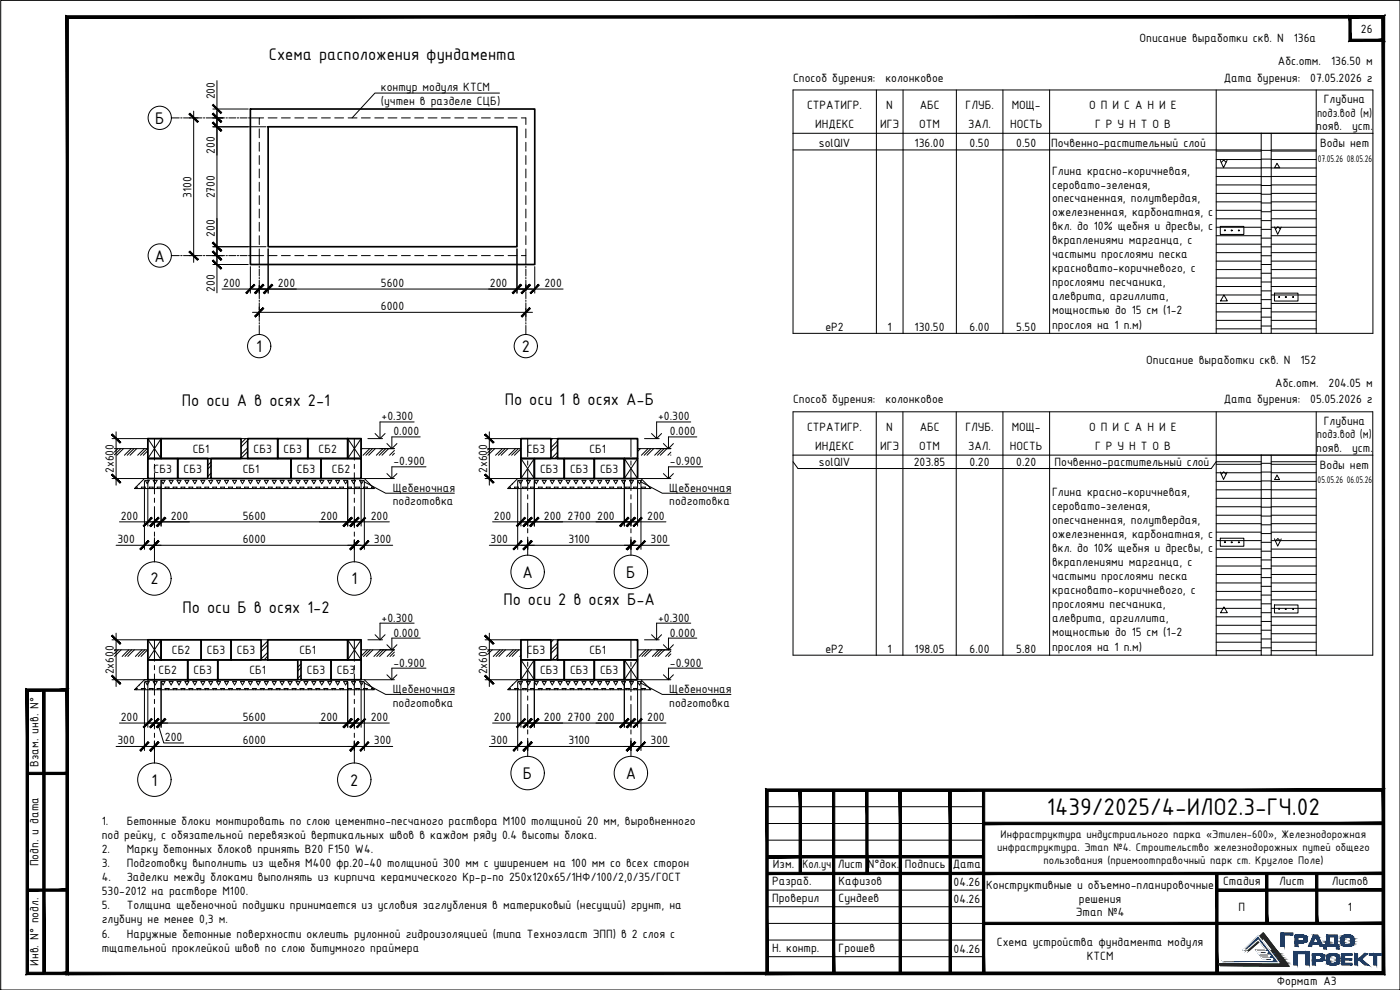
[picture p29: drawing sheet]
<svg xmlns="http://www.w3.org/2000/svg" width="420mm" height="297mm" viewBox="0 0 420 297" stroke-linecap="round" stroke-linejoin="round" font-family="sans-serif">
<defs><g id="words">
<text font-size="7.8" x="314.2" y="244.5">1439/2025/4-ИЛО2.3-ГЧ.02</text>
<g font-size="5.4">
<text x="80.7" y="18.1">Схема расположения фундамента</text>
<text x="46.6" y="37.1">Б</text>
<text x="46.4" y="78.5">А</text>
<text x="76.9" y="105.6">1</text>
<text x="156.6" y="105.6">2</text>
<text x="54.6" y="121.9">По оси А в осях 2-1</text>
<text x="151.5" y="121.6">По оси 1 в осях А-Б</text>
<text x="156.8" y="173.3">А</text>
<text x="188" y="173.3">Б</text>
<text x="45.1" y="175.3">2</text>
<text x="105.5" y="175.3">1</text>
<text x="54.8" y="183.9">По оси Б в осях 1-2</text>
<text x="151.1" y="181.6">По оси 2 в осях Б-А</text>
<text x="156.9" y="233.7">Б</text>
<text x="187.8" y="233.7">А</text>
<text x="45.5" y="235.7">1</text>
<text x="105.1" y="235.7">2</text>
</g>
<g font-size="3.9">
<text x="408.4" y="9.8">26</text>
<text x="342" y="12.6">Описание выработки скв. N</text>
<text x="388.3" y="12.6">136а</text>
<text x="383.5" y="19.5">Абс.отм.</text>
<text x="399.5" y="19.5">136.50 м</text>
<text x="64.5" y="29.8" transform="rotate(-90 64.5 29.8)">200</text>
<text x="114.3" y="27.2">контур модуля КТСМ</text>
<text x="238" y="24.5">Способ бурения:</text>
<text x="265.7" y="24.5">колонковое</text>
<text x="367.2" y="24.5">Дата бурения:</text>
<text x="393.2" y="24.5">07.05.2026 г</text>
<text x="114.3" y="31.6">(учтен в разделе СЦБ)</text>
<text x="242.2" y="32.7">СТРАТИГР.</text>
<text x="266" y="32.7">N</text>
<text x="276" y="32.7">АБС</text>
<text x="289.8" y="32.7">ГЛУБ.</text>
<text x="303.6" y="32.7">МОЩ-</text>
<text x="326.9" y="32.7">О П И С А Н И Е</text>
<text x="395.3" y="35">подз.вод (м)</text>
<text x="397.3" y="31">Глубина</text>
<text x="244.6" y="38.3">ИНДЕКС</text>
<text x="264.1" y="38.3">ИГЭ</text>
<text x="275.9" y="38.3">ОТМ</text>
<text x="290.6" y="38.3">ЗАЛ.</text>
<text x="303.1" y="38.3">НОСТЬ</text>
<text x="328.6" y="38.3">Г Р У Н Т О В</text>
<text x="395" y="39">появ.</text>
<text x="405.8" y="39">уст.</text>
<text x="64.5" y="46.2" transform="rotate(-90 64.5 46.2)">200</text>
<text x="245.7" y="44.2">solQIV</text>
<text x="274.5" y="44.2">136.00</text>
<text x="291" y="44.2">0.50</text>
<text x="305" y="44.2">0.50</text>
<text x="315.4" y="44.2">Почвенно-растительный слой</text>
<text x="396.2" y="44">Воды нет</text>
<text x="315.8" y="52.4">Глина красно-коричневая,</text>
<text x="57.5" y="59.3" transform="rotate(-90 57.5 59.3)">3100</text>
<text x="64.5" y="59.5" transform="rotate(-90 64.5 59.5)">2700</text>
<text x="315.8" y="56.6">серовато-зеленая,</text>
<text x="315.8" y="60.7">опесчаненная, полутвердая,</text>
<text x="315.8" y="64.9">ожелезненная, карбонатная, с</text>
<text x="64.5" y="71.1" transform="rotate(-90 64.5 71.1)">200</text>
<text x="315.8" y="69.1">вкл. до 10% щебня и дресвы, с</text>
<text x="315.8" y="73.3">вкраплениями марганца, с</text>
<text x="315.8" y="77.4">частыми прослоями песка</text>
<text x="315.8" y="81.6">красновато-коричневого, с</text>
<text x="64.5" y="87.5" transform="rotate(-90 64.5 87.5)">200</text>
<text x="67" y="86.1">200</text>
<text x="83.4" y="86.1">200</text>
<text x="114.3" y="86.1">5600</text>
<text x="147" y="86.1">200</text>
<text x="163.4" y="86.1">200</text>
<text x="315.8" y="85.8">прослоями песчаника,</text>
<text x="315.8" y="89.9">алеврита, аргиллита,</text>
<text x="114.3" y="93.1">6000</text>
<text x="315.8" y="94.3">мощностью до 15 см (1-2</text>
<text x="247.7" y="99.2">eP2</text>
<text x="266.4" y="99.2">1</text>
<text x="274.5" y="99.2">130.50</text>
<text x="291" y="99.2">6.00</text>
<text x="305" y="99.2">5.50</text>
<text x="315.8" y="98.7">прослоя на 1 п.м)</text>
<text x="344" y="109.2">Описание выработки скв. N</text>
<text x="390.3" y="109.2">152</text>
<text x="382.7" y="116.1">Абс.отм.</text>
<text x="398.7" y="116.1">204.05 м</text>
<text x="238" y="121.1">Способ бурения:</text>
<text x="265.7" y="121.1">колонковое</text>
<text x="367.2" y="121.1">Дата бурения:</text>
<text x="393.2" y="121.1">05.05.2026 г</text>
<text x="114.5" y="126.1">+0.300</text>
<text x="118.1" y="130.6">0.000</text>
<text x="197.5" y="126.1">+0.300</text>
<text x="201" y="130.6">0.000</text>
<text x="242.2" y="129.2">СТРАТИГР.</text>
<text x="266" y="129.2">N</text>
<text x="276" y="129.2">АБС</text>
<text x="289.7" y="129.2">ГЛУБ.</text>
<text x="303.6" y="129.2">МОЩ-</text>
<text x="326.9" y="129.2">О П И С А Н И Е</text>
<text x="395.2" y="131.6">подз.вод (м)</text>
<text x="397.3" y="127.5">Глубина</text>
<text x="57.9" y="135.8">СБ1</text>
<text x="76.1" y="135.8">СБ3</text>
<text x="85.1" y="135.8">СБ3</text>
<text x="95.6" y="135.8">СБ2</text>
<text x="158.1" y="135.8">СБ3</text>
<text x="176.9" y="135.8">СБ1</text>
<text x="244.6" y="134.9">ИНДЕКС</text>
<text x="264.1" y="134.9">ИГЭ</text>
<text x="275.9" y="134.9">ОТМ</text>
<text x="290.6" y="134.9">ЗАЛ.</text>
<text x="303.1" y="134.9">НОСТЬ</text>
<text x="328.6" y="134.9">Г Р У Н Т О В</text>
<text x="395" y="135.5">появ.</text>
<text x="405.8" y="135.5">уст.</text>
<text x="34.2" y="142" transform="rotate(-90 34.2 142)">2х600</text>
<text x="46.1" y="141.8">СБ3</text>
<text x="55.1" y="141.8">СБ3</text>
<text x="72.9" y="141.8">СБ1</text>
<text x="89.1" y="141.8">СБ3</text>
<text x="99.6" y="141.8">СБ2</text>
<text x="118.1" y="139.6">-0.900</text>
<text x="146.2" y="142" transform="rotate(-90 146.2 142)">2х600</text>
<text x="162.1" y="141.8">СБ3</text>
<text x="171.1" y="141.8">СБ3</text>
<text x="180.1" y="141.8">СБ3</text>
<text x="201" y="139.6">-0.900</text>
<text x="245.7" y="139.8">solQIV</text>
<text x="274.2" y="139.8">203.85</text>
<text x="291" y="139.8">0.20</text>
<text x="305" y="139.8">0.20</text>
<text x="316.5" y="139.8">Почвенно-растительный слой</text>
<text x="396.1" y="140.6">Воды нет</text>
<text x="117.9" y="147.5">Щебеночная</text>
<text x="200.9" y="147.5">Щебеночная</text>
<text x="315.8" y="149">Глина красно-коричневая,</text>
<text x="36.2" y="156">200</text>
<text x="51.2" y="156">200</text>
<text x="72.9" y="156">5600</text>
<text x="96.2" y="156">200</text>
<text x="111.3" y="156">200</text>
<text x="117.9" y="151.7">подготовка</text>
<text x="148.2" y="156">200</text>
<text x="163.2" y="156">200</text>
<text x="170.3" y="156">2700</text>
<text x="179.2" y="156">200</text>
<text x="194.2" y="156">200</text>
<text x="200.9" y="151.7">подготовка</text>
<text x="315.8" y="153.1">серовато-зеленая,</text>
<text x="315.8" y="157.3">опесчаненная, полутвердая,</text>
<text x="315.8" y="161.5">ожелезненная, карбонатная, с</text>
<text x="35.2" y="163">300</text>
<text x="72.9" y="163">6000</text>
<text x="112.2" y="163">300</text>
<text x="147.2" y="163">300</text>
<text x="170.6" y="163">3100</text>
<text x="195.2" y="163">300</text>
<text x="315.8" y="165.6">вкл. до 10% щебня и дресвы, с</text>
<text x="315.8" y="169.8">вкраплениями марганца, с</text>
<text x="315.8" y="174">частыми прослоями песка</text>
<text x="315.8" y="178.2">красновато-коричневого, с</text>
<text x="315.8" y="182.3">прослоями песчаника,</text>
<text x="114.5" y="186.5">+0.300</text>
<text x="118.1" y="191">0.000</text>
<text x="197.5" y="186.5">+0.300</text>
<text x="201" y="191">0.000</text>
<text x="315.8" y="186.5">алеврита, аргиллита,</text>
<text x="315.8" y="190.9">мощностью до 15 см (1-2</text>
<text x="51.6" y="196.2">СБ2</text>
<text x="62.1" y="196.2">СБ3</text>
<text x="71.1" y="196.2">СБ3</text>
<text x="89.9" y="196.2">СБ1</text>
<text x="158.1" y="196.2">СБ3</text>
<text x="176.9" y="196.2">СБ1</text>
<text x="247.7" y="195.8">eP2</text>
<text x="266.4" y="195.8">1</text>
<text x="274.5" y="195.8">198.05</text>
<text x="291" y="195.8">6.00</text>
<text x="305" y="195.8">5.80</text>
<text x="315.8" y="195.3">прослоя на 1 п.м)</text>
<text x="34.2" y="202.3" transform="rotate(-90 34.2 202.3)">2х600</text>
<text x="47.6" y="202.2">СБ2</text>
<text x="58.1" y="202.2">СБ3</text>
<text x="74.8" y="202.2">СБ1</text>
<text x="92.1" y="202.2">СБ3</text>
<text x="101.1" y="202.2">СБ3</text>
<text x="118.1" y="200">-0.900</text>
<text x="146.2" y="202.3" transform="rotate(-90 146.2 202.3)">2х600</text>
<text x="162.1" y="202.2">СБ3</text>
<text x="171.1" y="202.2">СБ3</text>
<text x="180.1" y="202.2">СБ3</text>
<text x="201" y="200">-0.900</text>
<text x="117.9" y="207.9">Щебеночная</text>
<text x="200.9" y="207.9">Щебеночная</text>
<text x="117.9" y="212">подготовка</text>
<text x="200.9" y="212">подготовка</text>
<text x="36.2" y="216.4">200</text>
<text x="72.9" y="216.4">5600</text>
<text x="96.2" y="216.4">200</text>
<text x="111.3" y="216.4">200</text>
<text x="148.2" y="216.4">200</text>
<text x="163.2" y="216.4">200</text>
<text x="170.3" y="216.4">2700</text>
<text x="179.2" y="216.4">200</text>
<text x="194.2" y="216.4">200</text>
<text x="35.2" y="223.3">300</text>
<text x="49.5" y="222.3">200</text>
<text x="72.9" y="223.3">6000</text>
<text x="112.2" y="223.3">300</text>
<text x="147.2" y="223.3">300</text>
<text x="170.6" y="223.3">3100</text>
<text x="195.2" y="223.3">300</text>
<text x="11.5" y="230" transform="rotate(-90 11.5 230)">Взам. инв. N°</text>
<text x="30.5" y="247.6">1.</text>
<text x="30.5" y="251.7">под рейку, с обязательной перевязкой вертикальных швов в каждом ряду 0.4 высоты блока.</text>
<text x="38" y="247.6">Бетонные блоки монтировать по слою цементно-песчаного раствора М100 толщиной 20 мм, выровненного</text>
<text x="30.5" y="255.9">2.</text>
<text x="38" y="255.9">Марку бетонных блоков принять В20 F150 W4.</text>
<text x="11.5" y="260" transform="rotate(-90 11.5 260)">Подп. и дата</text>
<text x="30.5" y="260.1">3.</text>
<text x="38" y="260.1">Подготовку выполнить из щебня М400 фр.20-40 толщиной 300 мм с уширением на 100 мм со всех сторон</text>
<text x="232" y="260.4">Изм.</text>
<text x="240.8" y="260.4">Кол.уч</text>
<text x="251.4" y="260.4">Лист N°док. Подпись Дата</text>
<text x="30.5" y="264.2">4.</text>
<text x="30.5" y="268.4">530-2012 на растворе М100.</text>
<text x="38" y="264.2">Заделки между блоками выполнять из кирпича керамического Кр-р-по 250х120х65/1НФ/100/2,0/35/ГОСТ</text>
<text x="231.7" y="265.5">Разраб.</text>
<text x="251.7" y="265.5">Кафизов</text>
<text x="286.2" y="265.8">04.26</text>
<text x="296" y="266.6">Конструктивные и объемно-планировочные</text>
<text x="367.1" y="265.4">Стадия</text>
<text x="383.9" y="265.4">Лист</text>
<text x="399.7" y="265.4">Листов</text>
<text x="30.5" y="272.8">5.</text>
<text x="38" y="272.8">Толщина щебеночной подушки принимается из условия заглубления в материковый (несущий) грунт, на</text>
<text x="231.7" y="270.6">Проверил</text>
<text x="251.7" y="270.6">Сундеев</text>
<text x="286.2" y="270.8">04.26</text>
<text x="322.9" y="275">Этап №4</text>
<text x="323.8" y="270.8">решения</text>
<text x="371.7" y="273.3">П</text>
<text x="404.5" y="273.3">1</text>
<text x="30.5" y="277">глубину не менее 0,3 м.</text>
<text x="30.5" y="281.3">6.</text>
<text x="38" y="281.3">Наружные бетонные поверхности оклеить рулонной гидроизоляцией (типа Техноэласт ЭПП) в 2 слоя с</text>
<text x="30.5" y="285.6">тщательной проклейкой швов по слою битумного праймера</text>
<text x="231.7" y="285.6">Н. контр.</text>
<text x="251.7" y="285.6">Грошев</text>
<text x="286.2" y="285.8">04.26</text>
<text x="299.2" y="283.7">Схема устройства фундамента модуля</text>
<text x="326.2" y="287.9">КТСМ</text>
<text x="11.5" y="289.8" transform="rotate(-90 11.5 289.8)">Инв. N° подл.</text>
<text x="383.2" y="295.6">Формат А3</text>
</g>
<g font-size="3.6">
<text x="300.3" y="251.4">Инфраструктура индустриального парка «Этилен-600», Железнодорожная</text>
<text x="299.3" y="255.3">инфраструктура. Этап №4. Строительство железнодорожных путей общего</text>
<text x="313.1" y="259.3">пользования (приемоотправочный парк ст. Круглое Поле)</text>
</g>
<g font-size="3.1">
<text x="395.5" y="48.7">07.05.26 08.05.26</text>
<text x="395.4" y="145.1">05.05.26 06.05.26</text>
</g>
</g></defs>
<g fill="none" stroke="#000" stroke-width=".3">
<path d="M51.4 35.4h2.4M54.2 35.4h.5M55.1 35.4h2.1M57.6 35.4h.4M58.5 35.4h2.1M61 35.4h.5M61.9 35.4h2.1M64.4 35.4h.5M65.3 35.4h2.1M67.8 35.4h.4M68.7 35.4h2.1M71.2 35.4h.4"/>
<path d="M72.1 35.4h2.1M74.6 35.4h.4M75.4 35.4h2.4M51.4 76.7h2.4M54.2 76.7h.5M55.1 76.7h2.1M57.6 76.7h.4M58.5 76.7h2.1M61 76.7h.5M61.9 76.7h2.1M64.4 76.7h.5M65.3 76.7h2.1"/>
<path d="M67.8 76.7h.4M68.7 76.7h2.1M71.2 76.7h.4M72.1 76.7h2.1M74.6 76.7h.4M75.4 76.7h2.4v2.7M77.8 79.9v.4M157.8 76.7v2.7M157.8 79.9v.4M77.8 80.7v2.1M77.8 83.3v.4M77.8 84.1v2.1"/>
<path d="M77.8 86.6v.5M77.8 87.5v2.1M77.8 90v.5M77.8 90.9v2.1M77.8 93.4v.4M77.8 94.3v2.1M77.8 96.8v.4M77.8 97.6v2.8M157.8 80.7v2.1M157.8 83.3v.4M157.8 84.1v2.1M157.8 86.6v.5"/>
<path d="M157.8 87.5v2.1M157.8 90v.5M157.8 90.9v2.1M157.8 93.4v.4M157.8 94.3v2.1M157.8 96.8v.4M157.8 97.6v2.8M46.4 131.6v6.4M46.4 139.3v1.3M106.3 131.6v6.4M106.3 139.3v1.3M158.4 131.6v5.4"/>
<path d="M158.4 138.3v1.3M189.4 131.6v5.4M189.4 138.3v1.3M46.4 141.8v6.4M46.4 149.5v1.2M46.4 152v6.4M46.4 159.6v1.3M106.3 141.8v6.4M106.3 149.5v1.2M106.3 152v6.4M106.3 159.6v1.3M158.4 140.8v6.4"/>
<path d="M158.4 148.4v1.3M158.4 151v6.3M158.4 158.6v1.3M189.4 140.8v6.4M189.4 148.4v1.3M189.4 151v6.3M189.4 158.6v1.3M46.4 162.2v6.4M106.3 162.2v6.4M158.4 161.1v5.5M189.4 161.1v5.5M46.4 192v6.4"/>
<path d="M46.4 199.7v1.2M106.3 192v6.4M106.3 199.7v1.2M158.4 192v5.4M158.4 198.7v1.2M189.4 192v5.4M189.4 198.7v1.2M46.4 202.2v6.4M46.4 209.8v1.3M46.4 212.4v6.3M46.4 220v1.3M106.3 202.2v6.4"/>
<path d="M106.3 209.8v1.3M106.3 212.4v6.3M106.3 220v1.3M158.4 201.2v6.3M158.4 208.8v1.3M158.4 211.4v6.3M158.4 219v1.2M189.4 201.2v6.3M189.4 208.8v1.3M189.4 211.4v6.3M189.4 219v1.2M46.4 222.5v6.5"/>
<path d="M106.3 222.5v6.5M158.4 221.5v5.5M189.4 221.5v5.5"/>
</g>
<g fill="none" stroke="#000" stroke-width=".3">
<path d="M56.9 35.4h2.5M58.1 33.3v45.4M63.9 38h15.9M63.9 32.7h10.6M63.9 35.4h3M65.1 24.2v13.2M65.1 33.3v13.3M65.1 36v40.1M56.9 76.7h2.4M63.9 74h15.9M63.9 79.4h10.6M63.9 76.7h3"/>
<path d="M65.1 74.7v13.2M65.1 65.5v13.2M75.1 80v8M80.5 74.7v13.3M155.2 74.7v13.3M160.5 80v8M66.6 86.7h13.2M75.8 86.7h13.1M75.8 93.7h84M77.8 85.7v2.3M77.8 92.1v2.9M78.4 86.7h78.7"/>
<path d="M146.6 86.7h13.2M155.8 86.7h13.2M157.8 85.5v1.7M157.8 92.6v2.4"/>
</g>
<!-- layer: 0 -->
<g fill="#000" stroke="#000" stroke-width=".3">
<path d="M56.7 34.2l2.5 2.5 .3-.2zM56.7 34.2l.3-.2 2.5 2.5z"/>
<path d="M64 34l-.2 .2 2.7 2.3zM63.8 34.2l2.7 2.3-.2 .2z"/>
<path d="M64 36.6l-.2 .3 2.7 2.2zM63.8 36.9l2.7 2.2-.2 .3z"/>
<path d="M63.8 36.9l2.5 2.5 .2-.3zM63.8 36.9l.2-.3 2.5 2.5z"/>
<path d="M63.8 31.6l2.5 2.5 .2-.3zM63.8 31.6l.2-.3 2.5 2.5z"/>
<path d="M63.8 34.2l2.5 2.5 .2-.2zM63.8 34.2l.2-.2 2.5 2.5z"/>
<path d="M56.7 75.6l2.8 2.2-2.5-2.5zM56.7 75.6l2.8 2.2-.3 .3z"/>
<path d="M64 72.7l-.2 .2 2.7 2.3zM63.8 72.9l2.7 2.3-.2 .2z"/>
<path d="M64 78l-.2 .3 2.7 2.2zM63.8 78.3l2.7 2.2-.2 .3z"/>
<path d="M64 75.3l-.2 .3 2.7 2.2zM63.8 75.6l2.7 2.2-.2 .3z"/>
<path d="M63.8 75.6l2.5 2.5 .2-.3zM63.8 75.6l.2-.3 2.5 2.5z"/>
<path d="M63.8 72.9l2.5 2.5 .2-.2zM64 72.7l2.5 2.5-2.7-2.3z"/>
<path d="M76.4 87.8l.3 .3 2.2-2.8zM78.9 85.3l.3 .3-2.5 2.5z"/>
<path d="M76.2 85.3l-2.2 2.8 2.5-2.5zM73.7 87.8l2.5-2.5-2.2 2.8z"/>
<path d="M79.1 87.8l.2 .3 2.3-2.8zM81.6 85.3l.2 .3-2.5 2.5z"/>
<path d="M78.9 85.3l-2.2 2.8 2.5-2.5zM78.9 85.3l-2.2 2.8-.3-.3z"/>
<path d="M78.9 92.3l-2.2 2.8 2.5-2.5zM78.9 92.3l-2.2 2.8-.3-.3z"/>
<path d="M81.6 85.3l-2.3 2.8 2.5-2.5zM79.1 87.8l2.5-2.5-2.3 2.8z"/>
<path d="M153.8 87.8l.2 .3 2.3-2.8zM156.3 85.3l.2 .3-2.5 2.5z"/>
<path d="M156.4 87.8l.3 .3 2.2-2.8zM158.9 85.3l.3 .3-2.5 2.5z"/>
<path d="M156.4 94.8l.3 .3 2.2-2.8zM158.9 92.3l.3 .3-2.5 2.5z"/>
<path d="M156.3 85.3l-2.3 2.8 2.5-2.5zM156.3 85.3l-2.3 2.8-.2-.3z"/>
<path d="M159.1 87.8l.2 .3 2.3-2.8zM161.6 85.3l.2 .3-2.5 2.5z"/>
<path d="M158.9 85.3l-2.2 2.8 2.5-2.5zM158.9 85.3l-2.2 2.8-.3-.3z"/>
<path d="M33.5 130.5l2.5 2.5 .2-.3zM33.5 130.5l.2-.3 2.5 2.5z"/>
<path d="M145.5 130.5l2.5 2.5 .3-.3zM145.5 130.5l.3-.3 2.5 2.5z"/>
<path d="M33.7 142.2l-.2 .3 2.7 2.2zM33.5 142.5l2.7 2.2-.2 .3z"/>
<path d="M45 157.7l.2 .3 2.3-2.8zM47.5 155.2l.2 .3-2.5 2.5z"/>
<path d="M45.5 155.2l-2.3 2.8 2.5-2.5zM45.5 155.2l-2.3 2.8-.2-.3z"/>
<path d="M46.9 157.7l.3 .3 2.2-2.8zM49.4 155.2l.3 .3-2.5 2.5z"/>
<path d="M47.5 155.2l-2.3 2.8 2.5-2.5zM47.5 155.2l-2.3 2.8-.2-.3z"/>
<path d="M49.4 155.2l-2.2 2.8 2.5-2.5zM49.4 155.2l-2.2 2.8-.3-.3z"/>
<path d="M103 157.7l.3 .3 2.2-2.8zM105.5 155.2l.2 .3-2.4 2.5z"/>
<path d="M105 157.7l.2 .3 2.3-2.8zM107.5 155.2l.2 .3-2.5 2.5z"/>
<path d="M105.5 155.2l-2.2 2.8 2.4-2.5zM105.5 155.2l-2.2 2.8-.3-.3z"/>
<path d="M107 157.7l.2 .3 2.3-2.8zM109.5 155.2l.2 .3-2.5 2.5z"/>
<path d="M107.5 155.2l-2.3 2.8 2.5-2.5zM107.5 155.2l-2.3 2.8-.2-.3z"/>
<path d="M145.5 142.5l2.8 2.2-2.5-2.5zM145.5 142.5l2.8 2.2-.3 .3z"/>
<path d="M157 157.7l.2 .3 2.3-2.8zM159.5 155.2l.2 .3-2.5 2.5z"/>
<path d="M157.5 155.2l-2.3 2.8 2.5-2.5zM157.5 155.2l-2.3 2.8-.2-.3z"/>
<path d="M159 157.7l.2 .3 2.3-2.8zM161.5 155.2l.2 .3-2.5 2.5z"/>
<path d="M159.5 155.2l-2.3 2.8 2.5-2.5zM159.5 155.2l-2.3 2.8-.2-.3z"/>
<path d="M161.5 155.2l-2.3 2.8 2.5-2.5zM161.5 155.2l-2.3 2.8-.2-.3z"/>
<path d="M186 157.7l.2 .3 2.3-2.8zM188.5 155.2l.2 .3-2.5 2.5z"/>
<path d="M188 157.7l.3 .3 2.2-2.8zM190.5 155.2l.3 .3-2.5 2.5z"/>
<path d="M188.5 155.2l-2.3 2.8 2.5-2.5zM188.5 155.2l-2.3 2.8-.2-.3z"/>
<path d="M190 157.7l.2 .3 2.3-2.8zM192.5 155.2l.2 .3-2.5 2.5z"/>
<path d="M190.5 155.2l-2.2 2.8 2.5-2.5zM190.5 155.2l-2.2 2.8-.3-.3z"/>
<path d="M44.5 162.2l-2.3 2.8 2.5-2.5zM44.5 162.2l-2.3 2.8-.2-.3z"/>
<path d="M45 164.7l.2 .3 2.3-2.8zM47.5 162.2l.2 .3-2.5 2.5z"/>
<path d="M47.5 162.2l-2.3 2.8 2.5-2.5zM47.5 162.2l-2.3 2.8-.2-.3z"/>
<path d="M105 164.7l.2 .3 2.3-2.8zM107.5 162.2l.2 .3-2.5 2.5z"/>
<path d="M107.5 162.2l-2.3 2.8 2.5-2.5zM107.5 162.2l-2.3 2.8-.2-.3z"/>
<path d="M108 164.7l.2 .3 2.3-2.8zM110.5 162.2l.2 .3-2.5 2.5z"/>
<path d="M156.5 162.2l-2.3 2.8 2.5-2.5zM156.5 162.2l-2.3 2.8-.2-.3z"/>
<path d="M157 164.7l.2 .3 2.3-2.8zM159.5 162.2l.2 .3-2.5 2.5z"/>
<path d="M159.5 162.2l-2.3 2.8 2.5-2.5zM159.5 162.2l-2.3 2.8-.2-.3z"/>
<path d="M188 164.7l.3 .3 2.2-2.8zM190.5 162.2l.3 .3-2.5 2.5z"/>
<path d="M190.5 162.2l-2.2 2.8 2.5-2.5zM190.5 162.2l-2.2 2.8-.3-.3z"/>
<path d="M191 164.7l.2 .3 2.3-2.8zM193.5 162.2l.2 .3-2.5 2.5z"/>
<path d="M33.5 190.8l2.5 2.5 .2-.2zM33.5 190.8l.2-.2 2.5 2.5z"/>
<path d="M145.5 190.8l2.5 2.5 .3-.2zM145.5 190.8l.3-.2 2.5 2.5z"/>
<path d="M33.7 202.6l-.2 .2 2.7 2.3zM33.5 202.8l2.7 2.3-.2 .2z"/>
<path d="M45 218.1l.2 .2 2.3-2.7zM47.5 215.6l.2 .2-2.5 2.5z"/>
<path d="M45.5 215.6l-2.3 2.7 2.5-2.5zM45.5 215.6l-2.3 2.7-.2-.2z"/>
<path d="M46.9 218.1l.3 .2 2.2-2.7zM49.4 215.6l.3 .2-2.5 2.5z"/>
<path d="M47.5 215.6l-2.3 2.7 2.5-2.5zM47.5 215.6l-2.3 2.7-.2-.2z"/>
<path d="M49.4 215.6l-2.2 2.7 2.5-2.5zM49.4 215.6l-2.2 2.7-.3-.2z"/>
<path d="M103 218.1l.3 .2 2.2-2.7zM105.5 215.6l.2 .2-2.4 2.5z"/>
<path d="M105 218.1l.2 .2 2.3-2.7zM107.5 215.6l.2 .2-2.5 2.5z"/>
<path d="M105.5 215.6l-2.2 2.7 2.4-2.5zM105.5 215.6l-2.2 2.7-.3-.2z"/>
<path d="M107 218.1l.2 .2 2.3-2.7zM109.5 215.6l.2 .2-2.5 2.5z"/>
<path d="M107.5 215.6l-2.3 2.7 2.5-2.5zM107.5 215.6l-2.3 2.7-.2-.2z"/>
<path d="M145.5 202.8l2.8 2.3-2.5-2.5zM145.5 202.8l2.8 2.3-.3 .2z"/>
<path d="M157 218.1l.2 .2 2.3-2.7zM159.5 215.6l.2 .2-2.5 2.5z"/>
<path d="M157.5 215.6l-2.3 2.7 2.5-2.5zM157.5 215.6l-2.3 2.7-.2-.2z"/>
<path d="M159 218.1l.2 .2 2.3-2.7zM161.5 215.6l.2 .2-2.5 2.5z"/>
<path d="M159.5 215.6l-2.3 2.7 2.5-2.5zM159.5 215.6l-2.3 2.7-.2-.2z"/>
<path d="M161.5 215.6l-2.3 2.7 2.5-2.5zM161.5 215.6l-2.3 2.7-.2-.2z"/>
<path d="M186 218.1l.2 .2 2.3-2.7zM188.5 215.6l.2 .2-2.5 2.5z"/>
<path d="M188 218.1l.3 .2 2.2-2.7zM190.5 215.6l.3 .2-2.5 2.5z"/>
<path d="M188.5 215.6l-2.3 2.7 2.5-2.5zM188.5 215.6l-2.3 2.7-.2-.2z"/>
<path d="M190 218.1l.2 .2 2.3-2.7zM192.5 215.6l.2 .2-2.5 2.5z"/>
<path d="M190.5 215.6l-2.2 2.7 2.5-2.5zM190.5 215.6l-2.2 2.7-.3-.2z"/>
<path d="M44.5 222.6l-2.3 2.8 2.5-2.6zM44.5 222.6l-2.3 2.8-.2-.3z"/>
<path d="M45 225.1l.2 .3 2.3-2.8zM47.5 222.6l.2 .2-2.5 2.6z"/>
<path d="M47.5 222.6l-2.3 2.8 2.5-2.6zM47.5 222.6l-2.3 2.8-.2-.3z"/>
<path d="M105 225.1l.2 .3 2.3-2.8zM107.5 222.6l.2 .2-2.5 2.6z"/>
<path d="M107.5 222.6l-2.3 2.8 2.5-2.6zM107.5 222.6l-2.3 2.8-.2-.3z"/>
<path d="M108 225.1l.2 .3 2.3-2.8zM110.5 222.6l.2 .2-2.5 2.6z"/>
<path d="M156.5 222.6l-2.3 2.8 2.5-2.6zM156.5 222.6l-2.3 2.8-.2-.3z"/>
<path d="M157 225.1l.2 .3 2.3-2.8zM159.5 222.6l.2 .2-2.5 2.6z"/>
<path d="M159.5 222.6l-2.3 2.8 2.5-2.6zM159.5 222.6l-2.3 2.8-.2-.3z"/>
<path d="M188 225.1l.3 .3 2.2-2.8zM190.5 222.6l.3 .2-2.5 2.6z"/>
<path d="M190.5 222.6l-2.2 2.8 2.5-2.6zM190.5 222.6l-2.2 2.8-.3-.3z"/>
<path d="M191 225.1l.2 .3 2.3-2.8zM193.5 222.6l.2 .2-2.5 2.6z"/>
</g>
<g fill="none" stroke="#000" stroke-width=".3">
<path d="M34.3 134.6h10.1M35.4 134.6l-1.1 1M36.2 134.6l-1.9 1.9M37 134.6l-1.9 2M39.4 134.6l-2.1 2M40.2 134.6l-2 2M41 134.6l-2 2M43.3 134.6l-2 2M44.2 134.6l-2 2M44.4 135.2l-1.4 1.4M44.4 131.6h64v12h-64zM44.4 131.6l3.9 6"/>
<path d="M48.3 131.6l-3.9 6M104.4 131.6l4 6M108.4 131.6l-4 6M108.4 134.6h10M108.7 134.6l-.3 .3M111 134.6l-2 2M111.8 134.6l-2 2M112.6 134.6l-1.9 2M114.9 134.6l-2 2M115.8 134.6l-2 2M116.6 134.6l-2 2M118.4 135.2l-1.5 1.4"/>
<path d="M118.4 136l-.6 .6M146.3 134.6h10M146.8 134.6l-.5 .4M147.6 134.6l-1.3 1.2M148.5 134.6l-2.1 2M150.7 134.6l-2 2M151.6 134.6l-2 2M152.4 134.6l-2 2M154.7 134.6l-2 2M155.6 134.6l-2.1 2M156.3 131.6h35v12h-35zM156.3 137.6l4.1 6"/>
<path d="M156.3 134.6l-1.9 2M160.4 137.6l-4.1 6M187.4 137.6l3.9 6M191.3 137.6l-3.9 6M191.3 134.6h10M192.2 134.6l-.9 .9M194.5 134.6l-2 2M195.3 134.6l-2 2M196.2 134.6l-2 2M198.5 134.6l-2 2M199.3 134.6l-2 2M200.2 134.6l-2 2"/>
<path d="M201.3 136.5v.1M201.3 135.7l-.9 .9M43.3 143.6h66l3.1 3h-72.1zM155.4 143.6h37l3 3h-43zM34.3 195h10l-2 2M34.7 195l-.4 .3M35.5 195l-1.2 1.1M36.4 195l-2 2M38.7 195l-2 2M39.5 195l-2 2M40.3 195l-1.9 2M42.6 195l-2 2"/>
<path d="M43.5 195l-2 2M44.4 192h64v11.9h-64zM44.4 192l3.9 6M48.3 192l-3.9 6M104.4 192l4 6M108.4 192l-4 6M108.4 195h10M110.2 195l-1.8 1.9M111.1 195l-2 2M111.9 195l-2 2M114.2 195l-2 2M115.1 195l-2 2"/>
<path d="M115.9 195l-2 2M118.2 195l-2 2M118.4 195.7l-1.3 1.3M118.4 196.5l-.5 .5M146.3 195h10M146.9 195l-.6 .5M147.7 195l-1.4 1.4M150 195l-2 2M150.9 195l-2 2M151.7 195l-2 2M154 195l-2 2M154.9 195l-2 2"/>
<path d="M155.7 195l-2 2M156.3 192h35v11.9h-35zM156.3 198l4.1 5.9M156.3 196.6l-.3 .4M160.4 198l-4.1 5.9M187.4 198l3.9 5.9M191.3 198l-3.9 5.9M191.3 195h10M191.5 195l-.2 .1M193.8 195l-2 2M194.6 195l-1.9 2M195.5 195l-2 2"/>
<path d="M197.8 195l-2 2M198.6 195l-2 2M199.5 195l-2.1 2M201.3 195.4l-1.5 1.6M201.3 196.2l-.7 .8M43.3 203.9h66l3.1 3.1h-72.1zM155.4 203.9h37l3 3.1h-43z"/>
<circle cx="47.9" cy="35.4" r="3.5"/>
<circle cx="47.9" cy="76.7" r="3.5"/>
<circle cx="77.8" cy="103.9" r="3.5"/>
<circle cx="157.8" cy="103.9" r="3.5"/>
</g>
<g fill="none" stroke="#000" stroke-width=".3">
<path d="M77.8 38.7v2.6M79.1 35.4h-1.3v2M80.5 35.4h2.6M84.5 35.4h2.6M88.5 35.4h2.6M92.5 35.4h2.6M96.5 35.4h2.6M100.5 35.4h2.6M104.5 35.4h2.6M108.5 35.4h2.6M112.5 35.4h2.6M116.5 35.4h2.6"/>
<path d="M120.5 35.4h2.6M124.5 35.4h2.6M128.5 35.4h2.6M132.5 35.4h2.6M136.5 35.4h2.6M140.5 35.4h2.6M144.5 35.4h2.7M148.5 35.4h2.6M152.5 35.4h2.7M156.5 35.4h1.3v2M157.8 38.7v2.6M77.8 42.7v2.7"/>
<path d="M77.8 46.7v2.6M77.8 50.7v2.7M77.8 54.7v2.7M77.8 58.7v2.7M157.8 42.7v2.7M157.8 46.7v2.6M157.8 50.7v2.7M157.8 54.7v2.7M157.8 58.7v2.7M77.8 62.7v2.7M77.8 66.7v2.7M77.8 70.7v2.7"/>
<path d="M77.8 74.7v2h1.3M80.5 76.7h2.6M84.5 76.7h2.6M88.5 76.7h2.6M92.5 76.7h2.6M96.5 76.7h2.6M100.5 76.7h2.6M104.5 76.7h2.6M108.5 76.7h2.6M112.5 76.7h2.6M116.5 76.7h2.6M120.5 76.7h2.6"/>
<path d="M124.5 76.7h2.6M128.5 76.7h2.6M132.5 76.7h2.6M136.5 76.7h2.6M140.5 76.7h2.6M144.5 76.7h2.7M148.5 76.7h2.6M152.5 76.7h2.7M157.8 74.7v2h-1.3M157.8 62.7v2.7M157.8 66.7v2.7M157.8 70.7v2.7"/>
</g>
<g fill="none" stroke="#000" stroke-width=".51">
<path d="M75.1 32.7h85.4v46.7h-85.4zM80.5 38h74.7v36h-74.7zM44.4 131.6h3.9v6h-3.9zM44.4 137.6h8.9v6h-8.9zM48.3 131.6h24v6h-24zM53.3 137.6h9.1v6h-9.1zM63.3 137.6h24v6h-24zM74.3 131.6h9.1v6h-9.1zM83.4 131.6h9v6h-9zM87.3 137.6h9.1v6h-9.1zM92.4 131.6h12v6h-12zM96.4 137.6h12v6h-12z"/>
<path d="M104.4 131.6h4v6h-4zM156.3 137.6h4.1v6h-4.1zM156.3 131.6h9.1v6h-9.1zM160.4 137.6h8.9v6h-8.9zM167.3 131.6h24v6h-24zM169.3 137.6h9.1v6h-9.1zM178.4 137.6h9v6h-9zM187.4 137.6h3.9v6h-3.9zM44.4 192h3.9v6h-3.9zM44.4 198h11.9v5.9h-11.9zM48.3 192h12.1v6h-12.1zM56.3 198h9.1v5.9h-9.1z"/>
<path d="M60.4 192h8.9v6h-8.9zM65.4 198h24v5.9h-24zM69.3 192h9.1v6h-9.1zM80.3 192h24.1v6h-24.1zM90.3 198h9.1v5.9h-9.1zM99.4 198h9v5.9h-9zM104.4 192h4v6h-4zM156.3 198h4.1v5.9h-4.1zM156.3 192h9.1v6h-9.1zM160.4 198h8.9v5.9h-8.9zM167.3 192h24v6h-24zM169.3 198h9.1v5.9h-9.1z"/>
<path d="M178.4 198h9v5.9h-9zM187.4 198h3.9v5.9h-3.9z"/>
</g>
<g fill="none" stroke="#000" stroke-width=".3">
<path d="M149.9 27.9h-37.4l-6.8 7.5M110.4 131.6h4.4M112.6 130.1l1.4 1.5 1.6-1.5M114 134.6h4.4M116.1 133.1l1.5 1.5 1.5-1.5M124.3 126.6h-10.3v5M126.1 131.1h-8.5v3.5M193.4 131.6h4.4M195.5 130.1l1.6 1.5 1.4-1.5M197 134.6h4.3M199.1 133.1l1.5 1.5 1.5-1.5M207.3 126.6h-10.2v5"/>
<path d="M209.1 131.1h-8.5v3.5M109.3 144.6l6.4 3.4h20.7M109.3 143.6h9.1M116.1 142.1l1.5 1.5 1.5-1.5M127.8 140.1h-10.2v3.5M192.4 144.6l6.4 3.4h20.6M192.4 143.6h8.9M199.1 142.1l1.5 1.5 1.5-1.5M210.9 140.1h-10.3v3.5M110.4 192h4.4M112.6 190.4l1.4 1.6 1.6-1.6M114 195h4.4"/>
<path d="M116.1 193.4l1.5 1.6 1.5-1.6M124.3 187h-10.3v5M126.1 191.5h-8.5v3.5M193.4 192h4.4M195.5 190.4l1.6 1.6 1.4-1.6M197 195h4.3M199.1 193.4l1.5 1.6 1.5-1.6M207.3 187h-10.2v5M209.1 191.5h-8.5v3.5M109.3 205l6.4 3.4h20.7M109.3 203.9h9.1M116.1 202.5l1.5 1.4 1.5-1.4"/>
<path d="M127.8 200.5h-10.2v3.4M192.4 205l6.4 3.4h20.6M192.4 203.9h8.9M199.1 202.5l1.5 1.4 1.5-1.4M210.9 200.5h-10.3v3.4"/>
<circle cx="46.3" cy="173.6" r="5"/>
<circle cx="106.3" cy="173.6" r="5"/>
<circle cx="158.3" cy="171.6" r="5"/>
<circle cx="189.3" cy="171.6" r="5"/>
<circle cx="46.3" cy="233.9" r="5"/>
<circle cx="106.3" cy="233.9" r="5"/>
<circle cx="158.3" cy="232" r="5"/>
<circle cx="189.3" cy="232" r="5"/>
</g>
<!-- layer: 0 -->
<g fill="none" stroke="#000" stroke-width=".3">
<path d="M238 27h174v13h-174zM263 27v13M271 27v13M287 27v13M301 27v13M315 27v13M365 27v13M395 27v13M366.2 67.9h7.1v2.4h-7.1zM382.5 88h7.1v2.3h-7.1zM33.6 131.6h10.6M34.8 129.6v16"/>
<path d="M145.6 131.6h10.6M146.9 129.6v16M238 123.6h174v13h-174zM263 123.6v13M271 123.6v13M287 123.6v13M301 123.6v13M315 123.6v13M365 123.6v13M395 123.6v13M33.6 143.6h10.6M35.9 156.6h12.4"/>
<path d="M43.3 144.2v20.6M44.4 156.6h12.5M44.4 144.2v13.6M46.4 156.6h59.9M46.4 155.9v1.9M48.3 144.2v13.6M95.8 156.6h12.6M104.4 156.6h12.4M104.4 144.2v13.6M106.3 155.9v1.9M108.4 144.2v13.6M109.3 144.2v20.6"/>
<path d="M145.6 143.6h10.6M147.8 156.6h12.6M155.4 144.2v20.6M156.3 156.6h12.6M156.3 144.2v13.6M158.4 156.6h31M158.4 155.9v1.9M160.4 144.2v13.6M178.9 156.6h12.4M187.4 156.6h12.5M187.4 144.2v13.6M189.4 155.9v1.9"/>
<path d="M191.3 144.2v13.6M192.4 144.2v20.6M34.8 163.6h13.5M44.4 163.6h64M46.4 161.4v3.4M104.4 163.6h13.5M106.3 162v2.8M146.9 163.6h13.5M156.3 163.6h35M158.4 162v2.8M187.4 163.6h13.5M189.4 162v2.8"/>
<path d="M366.2 161.5h7.1v2.4h-7.1zM33.6 192h10.6M34.8 190v16M145.6 192h10.6M146.9 190v16M382.5 181.5h7.1v2.4h-7.1zM33.6 203.9h10.6M35.9 216.9h12.4M43.3 204.6v20.6M44.4 204.6v13.6M44.4 216.9h61.9M46.4 216.3v1.9"/>
<path d="M47.3 216.9l1.8 6h6M48.3 204.6v13.6M95.8 216.9h12.6M104.4 216.9h12.4M104.4 204.6v13.6M106.3 216.3v1.9M108.4 204.6v13.6M109.3 204.6v20.6M145.6 203.9h10.6M147.8 216.9h12.6M155.4 204.6v20.6M156.3 216.9h12.6"/>
<path d="M156.3 204.6v13.6M158.4 216.3v1.9M158.4 216.9h31M160.4 204.6v13.6M178.9 216.9h12.4M187.4 216.9h12.5M187.4 204.6v13.6M189.4 216.3v1.9M191.3 204.6v13.6M192.4 204.6v20.6M34.8 224h13.5M44.4 224h64"/>
<path d="M46.4 222.3v2.9M104.4 224h13.5M106.3 222.3v2.9M146.9 224h13.5M156.3 224h35M158.4 222.3v2.9M187.4 224h13.5M189.4 222.3v2.9"/>
<circle cx="367.6" cy="69.1" r=".15"/>
<circle cx="369.6" cy="69.1" r=".15"/>
<circle cx="371.8" cy="69.1" r=".15"/>
<circle cx="383.9" cy="89.1" r=".15"/>
<circle cx="385.9" cy="89.1" r=".15"/>
<circle cx="388" cy="89.1" r=".15"/>
<circle cx="367.6" cy="162.7" r=".15"/>
<circle cx="369.6" cy="162.7" r=".15"/>
<circle cx="371.8" cy="162.7" r=".15"/>
<circle cx="383.9" cy="182.7" r=".15"/>
<circle cx="385.8" cy="182.7" r=".15"/>
<circle cx="388" cy="182.7" r=".15"/>
</g>
<g fill="none" stroke="#000" stroke-width=".3">
<path d="M365 45.3h13.5M365 47.9h13.5M365 50.4h13.5M365 52.9h30M365 55.5h13.5M365 58h13.5M378.5 45.1h3M378.5 47.7h3M378.5 50.4h3M378.5 55.7h3M378.5 58.3h3M381.5 45.3h13.5"/>
<path d="M381.5 47.9h13.5M381.5 50.4h13.5M381.5 55.5h13.5M381.5 58h13.5M365 60.6h13.5M365 63.1h13.5M365 65.6h13.5M365 68.2h13.5M365 70.7h13.5M365 73.3h13.5M365 75.8h13.5M365 78.3h13.5"/>
<path d="M378.5 60.9h3M378.5 63.5h3M378.5 66.2h3M378.5 68.8h3M378.5 71.4h3M378.5 74.1h3M378.5 76.7h3M378.5 79.4h3M381.5 60.6h13.5M381.5 63.1h13.5M381.5 65.6h13.5M381.5 68.2h13.5"/>
<path d="M381.5 70.7h13.5M381.5 73.3h13.5M381.5 75.8h13.5M381.5 78.3h13.5M365 80.9h13.5M365 83.4h13.5M365 86h13.5M365 88.5h13.5M365 91h13.5M365 93.6h13.5M365 96.1h13.5M365 98.7h13.5"/>
<path d="M378.5 82h3M378.5 84.6h3M378.5 87.3h3M378.5 89.9h3M378.5 92.5h3M378.5 95.2h3M378.5 97.8h3M381.5 80.9h13.5M381.5 83.4h13.5M381.5 86h13.5M381.5 88.5h13.5M381.5 91h13.5"/>
<path d="M381.5 93.6h13.5M381.5 96.1h13.5M381.5 98.7h13.5M63.3 138.6l-.9 1M63.3 139.7l-.9 1M73.7 131.6l-1.4 1.4M74.3 134.4l-2 1.9M74.3 132.1l-2 2M74.3 135.5l-2 2M165.8 131.6l-.4 .5M167.3 132.3l-1.9 2M167.3 133.4l-1.9 2"/>
<path d="M167.3 136.8l-.8 .8M167.3 135.7l-1.9 1.9M365 139.3h13.5M378.5 139h3M381.5 139.3h13.5M40.8 146.2h.4l-.2 .4M41.8 145.1h.1M42.6 146.6l-.2-.4h1.2l-.3 .4M43.6 144.1h1.2l-.6 1zM45 146.6l-.2-.4h1.2l-.3 .4M46 144.1h1.2l-.6 1zM47.4 146.6l-.2-.4h1.1l-.2 .4"/>
<path d="M48.3 144.1h1.2l-.6 1zM49.8 146.6l-.3-.4h1.3l-.3 .4M50.8 144.1h1.1l-.5 1zM52.2 146.6l-.3-.4h1.2l-.2 .4M53.1 144.1h1.2l-.6 1zM54.6 146.6l-.3-.4h1.2l-.3 .4M55.5 144.1h1.2l-.6 1zM56.9 146.6l-.2-.4h1.2l-.2 .4M57.9 144.1h1.2l-.6 1zM59.3 146.6l-.2-.4h1.2l-.3 .4M60.3 144.1h1.2l-.6 1zM61.7 146.6l-.2-.4h1.2l-.3 .4"/>
<path d="M62.7 144.1h1.1l-.6 1zM63.3 142l-.9 1M63.3 143.1l-.4 .5M64.1 146.6l-.3-.4h1.2l-.2 .4M65 144.1h1.2l-.6 1zM66.5 146.6l-.3-.4h1.2l-.2 .4M67.4 144.1h1.2l-.6 1zM68.8 146.6l-.2-.4h1.2l-.2 .4M69.8 144.1h1.2l-.6 1zM71.2 146.6l-.2-.4h1.2l-.3 .4M72.2 144.1h1.2l-.6 1zM73.6 146.6l-.2-.4h1.1l-.2 .4"/>
<path d="M74.5 144.1h1.2l-.6 1zM76 146.6l-.3-.4h1.2l-.2 .4M76.9 144.1h1.2l-.6 1zM78.4 146.6l-.3-.4h1.2l-.2 .4M79.3 144.1h1.2l-.6 1zM80.7 146.6l-.2-.4h1.2l-.3 .4M81.7 144.1h1.2l-.6 1zM83.1 146.6l-.2-.4h1.2l-.2 .4M84.1 144.1h1.2l-.6 1zM85.5 146.6l-.2-.4h1.1l-.2 .4M86.4 144.1h1.3l-.7 1zM87.9 146.6l-.2-.4h1.2l-.3 .4"/>
<path d="M88.9 144.1h1.1l-.5 1zM90.3 146.6l-.3-.4h1.2l-.2 .4M91.2 144.1h1.2l-.6 1zM92.7 146.6l-.3-.4h1.2l-.2 .4M93.6 144.1h1.2l-.6 1zM95 146.6l-.2-.4h1.2l-.2 .4M96 144.1h1.2l-.6 1zM97.4 146.6l-.2-.4h1.2l-.3 .4M98.4 144.1h1.2l-.6 1zM99.8 146.6l-.2-.4h1.2l-.3 .4M100.8 144.1h1.1l-.6 1zM102.2 146.6l-.3-.4h1.2l-.2 .4"/>
<path d="M103.1 144.1h1.2l-.6 1zM104.6 146.6l-.3-.4h1.2l-.2 .4M105.5 144.1h1.2l-.6 1zM106.9 146.6l-.2-.4h1.2l-.2 .4M107.9 144.1h1.2l-.6 1zM109.3 146.6l-.2-.4h1.2l-.3 .4M110.8 145.1h.1M111.9 146.2h-.4l.2 .4M152.7 146.2h.5l-.2 .4M153.8 145.1h.1M154.6 146.6l-.2-.4h1.2l-.2 .4M155.6 144.1h1.2l-.6 1z"/>
<path d="M157 146.6l-.2-.4h1.2l-.3 .4M158 144.1h1.2l-.6 1zM159.4 146.6l-.2-.4h1.2l-.3 .4M160.4 144.1h1.1l-.5 1zM161.8 146.6l-.3-.4h1.2l-.2 .4M162.7 144.1h1.2l-.6 1zM164.2 146.6l-.3-.4h1.2l-.2 .4M165.1 144.1h1.2l-.6 1zM166.5 146.6l-.2-.4h1.2l-.2 .4M167.5 144.1h1.2l-.6 1zM169 146.6l-.3-.4h1.2l-.3 .4M169.9 144.1h1.2l-.6 1z"/>
<path d="M171.3 146.6l-.2-.4h1.2l-.3 .4M172.3 144.1h1.1l-.6 1zM173.7 146.6l-.3-.4h1.3l-.3 .4M174.7 144.1h1.2l-.6 1zM176.1 146.6l-.2-.4h1.1l-.2 .4M177 144.1h1.2l-.6 1zM178.5 146.6l-.3-.4h1.2l-.2 .4M179.4 144.1h1.2l-.6 1zM180.8 146.6l-.2-.4h1.2l-.2 .4M181.8 144.1h1.2l-.6 1zM183.2 146.6l-.2-.4h1.2l-.3 .4M184.2 144.1h1.2l-.6 1z"/>
<path d="M185.6 146.6l-.2-.4h1.2l-.3 .4M186.6 144.1h1.1l-.5 1zM188 146.6l-.3-.4h1.2l-.2 .4M188.9 144.1h1.2l-.6 1zM190.4 146.6l-.3-.4h1.2l-.2 .4M191.3 144.1h1.2l-.6 1zM192.7 146.6l-.2-.4h1.2l-.2 .4M194.9 146.2h.1M194.9 146.2l.2 .4M365 141.8h13.5M365 144.4h13.5M365 147h13.5"/>
<path d="M365 149.5h30M365 152h13.5M365 154.6h13.5M365 157.1h13.5M365 159.7h13.5M378.5 141.6h3M378.5 144.3h3M378.5 146.9h3M378.5 152.2h3M378.5 154.8h3M378.5 157.5h3M381.5 141.8h13.5"/>
<path d="M381.5 144.4h13.5M381.5 147h13.5M381.5 152h13.5M381.5 154.6h13.5M381.5 157.1h13.5M381.5 159.7h13.5M365 162.2h13.5M365 164.7h13.5M365 167.3h13.5M365 169.8h13.5M365 172.4h13.5M365 174.9h13.5"/>
<path d="M365 177.4h13.5M365 180h13.5M378.5 160.1h3M378.5 162.7h3M378.5 165.4h3M378.5 168h3M378.5 170.6h3M378.5 173.3h3M378.5 175.9h3M378.5 178.5h3M381.5 162.2h13.5M381.5 164.7h13.5"/>
<path d="M381.5 167.3h13.5M381.5 169.8h13.5M381.5 172.4h13.5M381.5 174.9h13.5M381.5 177.4h13.5M381.5 180h13.5M78.5 192l-.1 .1M80.3 192.3l-1.9 2M80.3 195.7l-1.9 2M80.3 193.5l-1.9 2M80.3 196.8l-1.1 1.2M90.3 199.2l-.9 1"/>
<path d="M166.1 192l-.7 .7M167.3 192.9l-1.9 2M167.3 194l-1.9 2M167.3 197.4l-.5 .6M167.3 196.3l-1.6 1.7M365 182.5h13.5M365 185.1h13.5M365 187.6h13.5M365 190.1h13.5M365 192.7h13.5M365 195.2h13.5M378.5 181.2h3"/>
<path d="M378.5 183.8h3M378.5 186.5h3M378.5 189.1h3M378.5 191.7h3M378.5 194.4h3M381.5 182.5h13.5M381.5 185.1h13.5M381.5 187.6h13.5M381.5 190.1h13.5M381.5 192.7h13.5M381.5 195.2h13.5M40.8 206.6h.4l-.2 .4"/>
<path d="M41.8 205.5h.1M42.6 207l-.2-.4h1.2l-.3 .4M43.6 204.5h1.2l-.6 1zM45 207l-.2-.4h1.2l-.3 .4M46 204.5h1.2l-.6 1zM47.4 207l-.2-.4h1.1l-.2 .4M48.3 204.5h1.2l-.6 1zM49.8 207l-.3-.4h1.3l-.3 .4M50.8 204.5h1.1l-.5 1zM52.2 207l-.3-.4h1.2l-.2 .4M53.1 204.5h1.2l-.6 1zM54.6 207l-.3-.4h1.2l-.3 .4"/>
<path d="M55.5 204.5h1.2l-.6 1zM56.9 207l-.2-.4h1.2l-.2 .4M57.9 204.5h1.2l-.6 1zM59.3 207l-.2-.4h1.2l-.3 .4M60.3 204.5h1.2l-.6 1zM61.7 207l-.2-.4h1.2l-.3 .4M62.7 204.5h1.1l-.6 1zM64.1 207l-.3-.4h1.2l-.2 .4M65 204.5h1.2l-.6 1zM66.5 207l-.3-.4h1.2l-.2 .4M67.4 204.5h1.2l-.6 1zM68.8 207l-.2-.4h1.2l-.2 .4"/>
<path d="M69.8 204.5h1.2l-.6 1zM71.2 207l-.2-.4h1.2l-.3 .4M72.2 204.5h1.2l-.6 1zM73.6 207l-.2-.4h1.1l-.2 .4M74.5 204.5h1.2l-.6 1zM76 207l-.3-.4h1.2l-.2 .4M76.9 204.5h1.2l-.6 1zM78.4 207l-.3-.4h1.2l-.2 .4M79.3 204.5h1.2l-.6 1zM80.7 207l-.2-.4h1.2l-.3 .4M81.7 204.5h1.2l-.6 1zM83.1 207l-.2-.4h1.2l-.2 .4"/>
<path d="M84.1 204.5h1.2l-.6 1zM85.5 207l-.2-.4h1.1l-.2 .4M86.4 204.5h1.3l-.7 1zM87.9 207l-.2-.4h1.2l-.3 .4M88.9 204.5h1.1l-.5 1zM90.3 207l-.3-.4h1.2l-.2 .4M90.3 202.6l-.9 1M90.3 200.3l-.9 1M90.3 203.7l-.2 .2M91.2 204.5h1.2l-.6 1zM92.7 207l-.3-.4h1.2l-.2 .4M93.6 204.5h1.2l-.6 1z"/>
<path d="M95 207l-.2-.4h1.2l-.2 .4M96 204.5h1.2l-.6 1zM97.4 207l-.2-.4h1.2l-.3 .4M98.4 204.5h1.2l-.6 1zM99.8 207l-.2-.4h1.2l-.3 .4M100.8 204.5h1.1l-.6 1zM102.2 207l-.3-.4h1.2l-.2 .4M103.1 204.5h1.2l-.6 1zM104.6 207l-.3-.4h1.2l-.2 .4M105.5 204.5h1.2l-.6 1zM106.9 207l-.2-.4h1.2l-.2 .4M107.9 204.5h1.2l-.6 1z"/>
<path d="M109.3 207l-.2-.4h1.2l-.3 .4M110.8 205.4l.1 .1M111.9 206.6h-.4l.2 .4M152.7 206.6h.5l-.2 .4M153.8 205.5h.1M154.6 207l-.2-.4h1.2l-.2 .4M155.6 204.5h1.2l-.6 1zM157 207l-.2-.4h1.2l-.3 .4M158 204.5h1.2l-.6 1zM159.4 207l-.2-.4h1.2l-.3 .4M160.4 204.5h1.1l-.5 1zM161.8 207l-.3-.4h1.2l-.2 .4"/>
<path d="M162.7 204.5h1.2l-.6 1zM164.2 207l-.3-.4h1.2l-.2 .4M165.1 204.5h1.2l-.6 1zM166.5 207l-.2-.4h1.2l-.2 .4M167.5 204.5h1.2l-.6 1zM169 207l-.3-.4h1.2l-.3 .4M169.9 204.5h1.2l-.6 1zM171.3 207l-.2-.4h1.2l-.3 .4M172.3 204.5h1.1l-.6 1zM173.7 207l-.3-.4h1.3l-.3 .4M174.7 204.5h1.2l-.6 1zM176.1 207l-.2-.4h1.1l-.2 .4"/>
<path d="M177 204.5h1.2l-.6 1zM178.5 207l-.3-.4h1.2l-.2 .4M179.4 204.5h1.2l-.6 1zM180.8 207l-.2-.4h1.2l-.2 .4M181.8 204.5h1.2l-.6 1zM183.2 207l-.2-.4h1.2l-.3 .4M184.2 204.5h1.2l-.6 1zM185.6 207l-.2-.4h1.2l-.3 .4M186.6 204.5h1.1l-.5 1zM188 207l-.3-.4h1.2l-.2 .4M188.9 204.5h1.2l-.6 1zM190.4 207l-.3-.4h1.2l-.2 .4"/>
<path d="M191.3 204.5h1.2l-.6 1zM192.7 207l-.2-.4h1.2l-.2 .4M194.9 206.6h.1M194.9 206.6l.2 .4"/>
</g>
<path d="M191.3 134.6h.1z" fill="#000" stroke="#000" stroke-width=".3"/>
<!-- layer: Skv -->
<g fill="none" stroke="#000" stroke-width=".3">
<path d="M365 40h13.5M378.5 40h3v60h-3zM381.5 40h13.5M365 45h13.5M366.2 48.1l1 2.2 1.1-2.2M368 48.7l-.8-.7-.7 .8M381.5 45h13.5M383.2 49l.8 1.3h-1.5zM382.5 68.1l1 2.2 1-2.2M384.2 68.7l-.7-.7-.7 .8M367.3 88.5l1 1.8h-2zM365 100h13.5"/>
<path d="M381.5 100h13.5M365 136.6h13.5M365 138.5h13.5M378.5 136.6h3v60h-3zM381.5 136.6h13.5M381.5 138.5h13.5M366.2 141.6l1 2.2 1.1-2.1M368 142.3l-.8-.8-.7 .8M383.2 142.6l.8 1.3h-1.5zM382.5 161.7l1 2.2 1-2.2M384.2 162.2l-.7-.6-.7 .7M365 196.6h13.5"/>
<path d="M367.3 182.1l1 1.7h-2zM381.5 196.6h13.5"/>
</g>
<!-- layer: Table -->
<g fill="none" stroke="#000" stroke-width=".3">
<path d="M238 40v60h127v-60M263 40v60M271 40v60M287 40v60M301 40v60M315 40v60M395 40v60h17v-60M238 45h127M238 136.6v60h127v-60M238 138.5l1.5 2.1h124l1.5-2.1M263 136.6v60M271 136.6v60"/>
<path d="M287 136.6v60M301 136.6v60M315 136.6v60M395 136.6v60h17v-60"/>
</g>
<path d="M.2 .1h420v296.9h-420zM415.7 4.6h.1M230.2 252.1h65M230.2 247.1h65M230.2 242h65M230.2 267.1h65M230.2 272.1h65M230.2 277.1h65M230.2 282.1h65M230.2 287h65" fill="none" stroke="#000" stroke-width=".3"/>
<g fill="#000" stroke="#000" stroke-width=".3">
<path d="M414.8 5.4v6.4l.7 .6zM414.8 5.4l.7-.7v7.7zM405.5 5.4h9.3l.7-.7zM404.8 4.7h10.7l-10 .7zM404.8 4.7l.7 7.1v-6.4zM404.8 4.7l.7 7.1-.7 .6zM405.5 11.8l-.7 .6 10-.6zM404.8 12.4l10-.6 .7 .6z"/>
<path d="M8.2 232.4h12v-.7zM8.2 231.7h12l-12 .7z"/>
<path d="M229.8 236.7l.7 55v-54.3zM229.8 236.7l.7 55-.7 .7zM230.5 291.7l-.7 .7 185-.7zM229.8 292.4l185-.7 .7 .7zM414.8 237.4v54.3l.7 .7zM414.8 237.4l.7-.7v55.7zM230.5 237.4h184.3l.7-.7zM229.8 236.7h185.7l-185 .7z"/>
<path d="M239.8 237.1l.7 25v-25zM239.8 237.1l.7 25h-.7z"/>
<path d="M249.9 237.1l.6 54.9v-54.9zM249.9 237.1l.6 54.9h-.6z"/>
<path d="M259.8 237.1l.7 25v-25zM259.8 237.1l.7 25h-.7z"/>
<path d="M269.8 237.1l.8 54.9v-54.9zM269.8 237.1l.8 54.9h-.8z"/>
<path d="M284.8 237.1l.7 54.9v-54.9zM284.8 237.1l.7 54.9h-.7z"/>
<path d="M294.9 237.1l.6 54.9v-54.9zM294.9 237.1l.6 54.9h-.6z"/>
<path d="M295.2 246.7v.7l120-.7zM295.2 247.4l120-.7v.7z"/>
<path d="M230.2 257.4h65v-.7zM230.2 256.7h65l-65 .7z"/>
<path d="M8.2 267.4h12v-.7zM8.2 266.7h12l-12 .7z"/>
<path d="M295.2 261.7v.7l120-.7zM295.2 262.4l120-.7v.7z"/>
<path d="M295.2 276.7v.7l120-.7zM295.2 277.4l120-.7v.7z"/>
<path d="M230.2 262.4h65v-.7zM230.2 261.7h65l-65 .7z"/>
<path d="M364.8 262.1l.7 29.9v-29.9zM364.8 262.1l.7 29.9h-.7z"/>
<path d="M379.8 262.1l.7 15v-15zM379.8 262.1l.7 15h-.7z"/>
<path d="M394.8 262.1l.7 15v-15zM394.8 262.1l.7 15h-.7z"/>
<path d="M365.2 267.4h50v-.7zM365.2 266.7h50l-50 .7z"/>
<path d="M8.6 291.7l-.8 .7 12.1-.7zM7.8 292.4l12.1-.7 .6 .7zM19.9 207.4v84.3l.6 .7zM20.5 206.7v85.7l-.6-85zM8.6 207.4h11.3l.6-.7zM7.8 206.7h12.7l-11.9 .7zM7.8 206.7l.8 85v-84.3zM7.8 206.7l.8 85-.8 .7z"/>
<path d="M12.8 207.1v84.9h.7zM12.8 207.1h.7v84.9z"/>
<path d="M20.5 291.7l-.6 .7 394.9-.7zM19.9 292.4l394.9-.7 .7 .7zM414.8 5.4v286.3l.7 .7zM414.8 5.4l.7-.7v287.7zM20.5 5.4h394.3l.7-.7zM19.9 4.7h395.6l-395 .7zM19.9 4.7l.6 287v-286.3zM19.9 4.7l.6 287-.6 .7z"/>
</g>
<g fill="#0c6001" stroke="#0c6001" stroke-width=".3">
<path d="M377.4 281.5l1.7-1.6 1.3 1.6z"/>
<path d="M373.6 285.2h1.3z"/>
<path d="M378.6 285.7h3.8z"/>
<path d="M382.7 286h1.2z"/>
<path d="M382.4 286.5h1.9z"/>
<path d="M379.6 287h5.1z"/>
<path d="M383.7 287.3h1.2z"/>
<path d="M383.4 287.8h1.9z"/>
<path d="M380.6 288.4h5.1z"/>
<path d="M384.7 288.7h1.2z"/>
<path d="M384.4 289.1h1.8z"/>
<path d="M365.8 289.1h20.4l.5 .6z"/>
<path d="M379.2 281.5l4 3.7-2.8-3.7zM379.2 281.5l4 3.7h-1.2z"/>
<path d="M377.4 281.5l-2.5 3.7 4.3-3.7zM373.6 285.2l3.8-3.7-2.5 3.7z"/>
<path d="M382 285.2h1.2zM382 285.2h1.2z"/>
<path d="M382 285.2h1.2zM378.2 285.2h5z"/>
<path d="M378.2 285.2l5.5 .5-.5-.5zM378.2 285.2l5.5 .5h-5.1z"/>
<path d="M382.4 285.7h1.3zM382.4 285.7h1.3z"/>
<path d="M382.4 285.7l1.5 .3-.2-.3zM382.4 285.7l1.5 .3h-1.2zM382.1 286h1.8z"/>
<path d="M382.1 286l2.2 .5-.4-.5zM382.1 286l2.2 .5h-1.9zM379.2 286.5h5.1z"/>
<path d="M379.2 286.5l5.5 .5-.4-.5zM379.2 286.5l5.5 .5h-5.1zM379.6 287h5.1z"/>
<path d="M383.5 287l1.4 .3-.2-.3zM383.5 287l1.4 .3h-1.2zM383 287.3h1.9z"/>
<path d="M383 287.3l2.3 .5-.4-.5zM383 287.3l2.3 .5h-1.9zM380.2 287.8h5.1z"/>
<path d="M380.2 287.8l5.5 .6-.4-.6zM380.2 287.8l5.5 .6h-5.1zM380.6 288.4h5.1z"/>
<path d="M384.5 288.4l1.4 .3-.2-.3zM384.5 288.4l1.4 .3h-1.2zM384 288.7h1.9z"/>
<path d="M384 288.7l2.2 .4-.3-.4zM384 288.7l2.2 .4h-1.8zM365.8 289.1h20.4z"/>
<path d="M365.8 289.1l.3 .6h20.6zM366.1 289.7h20.6l.2 .3z"/>
</g>
<path d="M365.8 289.1h18.6l-.4-.4h.7l-.2-.3h-3.9l-.4-.6h3.2l-.4-.5h.7l-.2-.3h-3.9l-.4-.5h3.2l-.3-.5h.6l-.3-.3h-3.8l-.4-.5h3.8l-2.8-3.7-4.3 3.7h-1.3l5.5-5.3 7.8 10.1-20.8-.3z" fill="none" stroke="#0c6001" stroke-width=".3"/>
<g fill="#033c8c" stroke="#033c8c" stroke-width=".3">
<path d="M377.6 280.7l1 1.4h-2.4z"/>
<path d="M373.1 285h1.1z"/>
<path d="M379.9 285h1z"/>
<path d="M377.2 285.5h3.1z"/>
<path d="M380.4 285.7h1z"/>
<path d="M380.2 286.1h1.5z"/>
<path d="M378 286.5h4.1z"/>
<path d="M381.3 286.8h.9z"/>
<path d="M381 287.1h1.5z"/>
<path d="M378.8 287.6h4.1z"/>
<path d="M382.1 287.8h1z"/>
<path d="M381.8 288.2h1.6z"/>
<path d="M366.8 288.2h16.6l.3 .5z"/>
<path d="M391.2 281.2h1.1z"/>
<path d="M397.8 283.3h.9z"/>
<path d="M396.4 286.8h1.1z"/>
<path d="M396.3 287.9h1.1z"/>
<path d="M403.6 280.6h1.5z"/>
<path d="M404.7 281h1.4z"/>
<path d="M405 283.4h1.1z"/>
<path d="M402.8 283.7h3z"/>
<path d="M403.6 283.9h1.5z"/>
<path d="M399.3 286.2h1.5z"/>
<path d="M399.3 289.5h1.6z"/>
<path d="M377.6 282.1l3.3 2.9-2.3-2.9zM377.6 282.1l3.3 2.9h-1z"/>
<path d="M376.2 282.1l-2 2.9 3.4-2.9zM373.1 285l3.1-2.9-2 2.9z"/>
<path d="M379.9 285h1zM379.9 285h1zM376.9 285h4z"/>
<path d="M376.9 285l4.4 .5-.4-.5zM376.9 285l4.4 .5h-4.1z"/>
<path d="M380.3 285.5h1zM380.3 285.5h1z"/>
<path d="M380.3 285.5l1.1 .2-.1-.2zM380.3 285.5l1.1 .2h-1zM379.9 285.7h1.5z"/>
<path d="M379.9 285.7l1.8 .4-.3-.4zM379.9 285.7l1.8 .4h-1.5zM377.7 286.1h4z"/>
<path d="M377.7 286.1l4.4 .4-.4-.4zM377.7 286.1l4.4 .4h-4.1zM378 286.5h4.1z"/>
<path d="M381.1 286.5l1.1 .3-.1-.3zM381.1 286.5l1.1 .3h-.9zM380.7 286.8h1.5z"/>
<path d="M380.7 286.8l1.8 .3-.3-.3zM380.7 286.8l1.8 .3h-1.5zM378.5 287.1h4z"/>
<path d="M378.5 287.1l4.4 .5-.4-.5zM378.5 287.1l4.4 .5h-4.1zM378.8 287.6h4.1z"/>
<path d="M381.9 287.6l1.2 .2-.2-.2zM381.9 287.6l1.2 .2h-1zM381.6 287.8h1.5z"/>
<path d="M381.6 287.8l1.8 .4-.3-.4zM381.6 287.8l1.8 .4h-1.6zM366.8 288.2h16.6z"/>
<path d="M366.8 288.2l.3 .5h16.6zM367.1 288.7h16.6l.2 .2z"/>
<path d="M384.4 279.9l3.6 .6v-.6zM384.4 279.9l3.6 .6h-3.6z"/>
<path d="M384.4 280.5l1 3.5v-3.5zM384.4 280.5l1 3.5h-1z"/>
<path d="M388.7 280.6h2.6zM388.7 280.6h2.6z"/>
<path d="M388.7 280.6l3 .1zM388.7 280.6l3 .1z"/>
<path d="M388.7 280.7l3.3 .2zM388.7 280.7l3.3 .2z"/>
<path d="M388.7 280.9l3.4 .1zM388.7 280.9l3.4 .1z"/>
<path d="M388.7 281h3.5zM388.7 281h3.5z"/>
<path d="M398.1 280.6l3.3 .5v-.5zM398.1 280.6l3.3 .5h-3.3z"/>
<path d="M394.2 280.6l1.5 .5-.2-.5zM394.2 280.6l1.5 .5h-1.7z"/>
<path d="M394.8 281.1h.9zM394.8 281.1h.9z"/>
<path d="M394 281.1h.8zM394 281.1h.8z"/>
<path d="M388.7 281l3.5 .1zM388.7 281l3.5 .1z"/>
<path d="M390.7 281.1h1.5zM390.7 281.1h1.5zM390.9 281.1h1.3zM390.9 281.1h1.3z"/>
<path d="M390.9 281.1l1.4 .1zM390.9 281.1l1.4 .1zM391.2 281.2h1.1z"/>
<path d="M391.2 281.2h1.1zM391.2 281.2h1.1zM391.2 281.2h1.1z"/>
<path d="M391.3 281.2l1 .1zM391.3 281.2l1 .1zM391.3 281.3h1zM391.3 281.3h1z"/>
<path d="M391.3 281.3l1 .1zM391.3 281.3l1 .1z"/>
<path d="M391.4 281.4l.9 .1zM391.4 281.4l.9 .1z"/>
<path d="M391.4 281.5h.9zM391.4 281.5h.9z"/>
<path d="M391.4 281.5l.9 .1zM391.4 281.5l.9 .1z"/>
<path d="M391.4 281.6l.9 .2zM391.4 281.6l.9 .2z"/>
<path d="M391.5 281.8l.8 .1zM391.5 281.8l.8 .1z"/>
<path d="M391.5 281.9l.8 .1zM391.5 281.9l.8 .1z"/>
<path d="M391.4 282l.9 .1zM391.4 282l.9 .1zM391.4 282.1h.9zM391.4 282.1h.9z"/>
<path d="M391.4 282.1h.9zM391.4 282.1l.9 .1h-1zM391.3 282.2h1zM391.3 282.2h1z"/>
<path d="M391.3 282.2h1zM391.3 282.2h1z"/>
<path d="M391.2 282.2l1.1 .1zM391.2 282.3h1.1z"/>
<path d="M391.2 282.3h1.1zM391.1 282.3h1.1zM391 282.3h1.2z"/>
<path d="M391.1 282.3h1.1zM391 282.3h1.2zM391 282.3h1.2z"/>
<path d="M391 282.3h1.2zM390.7 282.3h1.5z"/>
<path d="M388.7 281.1l.8 1.2v-1.2zM388.7 281.1l.8 1.2h-.8z"/>
<path d="M398.1 281.1l.8 1.3v-1.3zM398.1 281.1l.8 1.3h-.8z"/>
<path d="M388.7 282.3h3.5zM388.7 282.3l3.4 .1z"/>
<path d="M388.7 282.4h3.4zM388.7 282.4l3.3 .2z"/>
<path d="M398.1 282.4l.8 .2v-.2zM398.1 282.4l.8 .2h-.8z"/>
<path d="M388.7 282.6h3.3zM388.7 282.6h3.2z"/>
<path d="M398.1 282.6h.8zM398.1 282.6h.8z"/>
<path d="M388.7 282.6h3.2zM388.7 282.6l2.9 .2z"/>
<path d="M398.1 282.6l.8 .2v-.2zM398.1 282.6l.8 .2h-.8z"/>
<path d="M394.8 281.1l1.7 1.7-.8-1.7zM394.8 281.1l1.7 1.7h-.8z"/>
<path d="M394 281.1v1.7l.8-1.7zM394 281.1v1.7h-.8z"/>
<path d="M398.1 282.8l.8 .1zM398.1 282.8l.8 .1z"/>
<path d="M388.7 282.8h2.9zM388.7 282.8l2.6 .1z"/>
<path d="M388.7 282.9h2.3zM388.7 282.9h2.6z"/>
<path d="M398.1 282.9l.8 .1v-.1zM398.1 282.9l.8 .1h-.9zM398 283h.9zM398 283h.9z"/>
<path d="M398 283h.9zM398 283l.8 .2h-.9z"/>
<path d="M397.9 283.2h.9zM397.9 283.2h.8z"/>
<path d="M393.2 282.8l3.5 .5-.2-.5zM393.2 282.8l3.5 .5h-3.7z"/>
<path d="M397.9 283.2h.8zM397.9 283.2l.8 .1h-.9zM397.8 283.3h.9z"/>
<path d="M397.8 283.3h.9zM397.8 283.3l.8 .1z"/>
<path d="M397.7 283.4h.9zM397.7 283.4h.8z"/>
<path d="M400.6 281.1l.8 2.3v-2.3zM400.6 281.1l.8 2.3h-.8z"/>
<path d="M397.7 283.4h.8zM397.7 283.4h.8z"/>
<path d="M400.6 283.4h1.2zM400.6 283.4h1.2z"/>
<path d="M397.3 283.4h1.2zM397.3 283.4h1.2z"/>
<path d="M397.3 283.4l4.5 .6v-.6zM397.3 283.4l4.5 .6h-4.5z"/>
<path d="M395.9 283.3l1.1 .7-.3-.7zM395.9 283.3l1.1 .7h-.8z"/>
<path d="M393 283.3l.6 .7 .2-.7zM393 283.3l.6 .7h-.9z"/>
<path d="M388.7 282.9l.8 1.1v-1.1zM388.7 282.9l.8 1.1h-.8z"/>
<path d="M401.1 284l.7 .7v-.7zM401.1 284l.7 .7h-.7z"/>
<path d="M397.3 284l.7 .7v-.7zM397.3 284l.7 .7h-.7z"/>
<path d="M388.3 285.5l4.6 .6v-.6zM388.3 285.5l4.6 .6h-4.6z"/>
<path d="M393.9 286.2h2.6zM393.9 286.2h2.6z"/>
<path d="M393.9 286.2l3 .1zM393.9 286.2l3 .1z"/>
<path d="M393.9 286.3l3.3 .1zM393.9 286.3l3.3 .1z"/>
<path d="M393.9 286.4l3.4 .1zM393.9 286.4l3.4 .1z"/>
<path d="M393.9 286.5h3.4zM393.9 286.5h3.4z"/>
<path d="M393.9 286.5l3.5 .1zM393.9 286.5l3.5 .1z"/>
<path d="M393.9 286.6l3.5 .1zM393.9 286.6l3.5 .1z"/>
<path d="M402.7 286.2l3.1 .5v-.5zM402.7 286.2l3.1 .5h-3.1z"/>
<path d="M411 286.2l3.5 .5v-.5zM411 286.2l3.5 .5h-3.5z"/>
<path d="M395.9 286.7h1.5zM395.9 286.7h1.5z"/>
<path d="M396.2 286.7h1.2zM396.2 286.7h1.2z"/>
<path d="M396.3 286.7l1.2 .1zM396.3 286.7l1.2 .1zM396.4 286.8h1.1z"/>
<path d="M396.5 286.8h1zM396.5 286.8h1zM396.5 286.8h1zM396.5 286.8h1z"/>
<path d="M396.5 286.8l1 .1zM396.5 286.8l1 .1z"/>
<path d="M396.5 286.9h1zM396.5 286.9h1zM396.6 286.9h.9zM396.6 286.9h.9z"/>
<path d="M396.6 286.9l.9 .1zM396.6 286.9l.9 .1z"/>
<path d="M396.6 287h.9zM396.6 287h.9z"/>
<path d="M396.6 287l.9 .2zM396.6 287l.9 .2z"/>
<path d="M396.7 287.2l.8 .1zM396.7 287.2l.8 .1z"/>
<path d="M396.7 287.3l.8 .1zM396.7 287.3l.8 .1z"/>
<path d="M396.7 287.4l.8 .1zM396.7 287.4l.8 .1z"/>
<path d="M409.4 286.2l-.5 1.4 1.5-1.4zM407.9 287.6l1.5-1.4-.5 1.4z"/>
<path d="M406.6 286.2l.8 1.4v-1.4zM406.6 286.2l.8 1.4h-.8z"/>
<path d="M402.7 286.7l.8 .9v-.9zM402.7 286.7l.8 .9h-.8z"/>
<path d="M396.6 287.5l.9 .1zM396.6 287.5l.9 .1zM396.6 287.6h.9zM396.6 287.6h.9z"/>
<path d="M396.6 287.6l.9 .1zM396.6 287.6l.9 .1h-1zM396.5 287.7h1zM396.5 287.7h1z"/>
<path d="M396.5 287.7l1 .1zM396.5 287.7l1 .1z"/>
<path d="M406.6 287.6l2 .2 .3-.2zM406.6 287.6l2 .2h-2z"/>
<path d="M396.5 287.8h1zM396.4 287.8h1zM396.4 287.8h1zM396.4 287.8h1z"/>
<path d="M396.4 287.8l1 .1zM396.3 287.9h1.1zM396.2 287.9h1.2z"/>
<path d="M396.2 287.9h1.2zM395.9 287.9h1.5z"/>
<path d="M393.9 286.7l.8 1.2v-1.2zM393.9 286.7l.8 1.2h-.8z"/>
<path d="M393.9 287.9h3.5zM393.9 287.9h3.5z"/>
<path d="M393.9 287.9h3.5zM393.9 287.9l3.4 .1z"/>
<path d="M402.7 287.6l3 .4v-.4zM402.7 287.6l3 .4h-3z"/>
<path d="M406.6 287.8l2.3 .3-.3-.3zM406.6 287.8l2.3 .3h-2.3z"/>
<path d="M393.9 288h3.4zM393.9 288l3.4 .1z"/>
<path d="M393.9 288.1h3.4zM393.9 288.1l3.2 .1z"/>
<path d="M393.9 288.2h3.2zM393.9 288.2l2.9 .1z"/>
<path d="M393.9 288.3h2.9zM393.9 288.3l2.6 .1z"/>
<path d="M393.9 288.4h2.3zM393.9 288.4h2.6z"/>
<path d="M402.7 288l.8 1v-1zM402.7 288l.8 1h-.8z"/>
<path d="M412.3 286.7l.8 2.8v-2.8zM412.3 286.7l.8 2.8h-.8z"/>
<path d="M407.9 288.1l2.7 1.4-1.7-1.4zM407.9 288.1l2.7 1.4h-1z"/>
<path d="M406.6 288.1l.8 1.4v-1.4zM406.6 288.1l.8 1.4h-.8z"/>
<path d="M402.7 289l3.1 .5v-.5zM402.7 289l3.1 .5h-3.1z"/>
<path d="M393.9 288.4l.8 1.1v-1.1zM393.9 288.4l.8 1.1h-.8z"/>
<path d="M391.9 286.1l1 3.4v-3.4zM391.9 286.1l1 3.4h-1z"/>
<path d="M388.3 286.1l1 3.4v-3.4zM388.3 286.1l1 3.4h-1z"/>
<path d="M403.6 280.6h1.5zM403.6 280.6h1.5z"/>
<path d="M403.6 280.6l1.9 .1zM403.2 280.7h2.3zM403.2 280.7h2.3zM403.2 280.7h2.3z"/>
<path d="M403.2 280.7l2.6 .1zM402.9 280.8l.3-.1 2.6 .1z"/>
<path d="M402.9 280.8h3zM402.8 280.8h3.1z"/>
<path d="M402.8 280.8l3.2 .2-.1-.2zM402.8 280.8l3.2 .2h-3.3z"/>
<path d="M404.4 281h1.6zM404.4 281h1.6z"/>
<path d="M402.7 281h1.6zM402.7 281h1.7z"/>
<path d="M402.7 281h1.5zM402.7 281h1.6z"/>
<path d="M404.5 281h1.6zM404.5 281h1.6zM404.7 281h1.4z"/>
<path d="M402.7 281h1.5zM402.7 281l1 .1z"/>
<path d="M402.6 281.1h1.1zM402.6 281.1h1z"/>
<path d="M404.9 281l1.2 .1zM404.9 281l1.2 .1z"/>
<path d="M405.1 281.1l1 .1zM405.1 281.1l1 .1z"/>
<path d="M402.6 281.1h1zM402.6 281.1l.9 .1z"/>
<path d="M405.2 281.2l1 .1zM405.2 281.2l1 .1z"/>
<path d="M402.6 281.2l.8 .2 .1-.2zM402.6 281.2l.8 .2h-.9z"/>
<path d="M402.5 281.4h.9zM402.5 281.4l.8 .1z"/>
<path d="M405.3 281.3l1 .2-.1-.2zM405.3 281.3l1 .2h-.9z"/>
<path d="M402.5 281.5h.8zM402.5 281.5h.8z"/>
<path d="M405.4 281.5h.9zM405.4 281.5h.9z"/>
<path d="M402.5 281.5l.8 .3v-.3zM402.5 281.5l.8 .3h-.9z"/>
<path d="M402.4 281.8h.9zM402.4 281.8h.9z"/>
<path d="M405.4 281.5l.9 .4v-.4zM405.4 281.5l.9 .4h-.8z"/>
<path d="M402.4 281.8l.9 .2zM402.4 281.8l.9 .2z"/>
<path d="M405.5 281.9l.8 .1zM405.5 281.9l.8 .1z"/>
<path d="M402.4 282l.9 .1v-.1zM402.4 282l.9 .1h-.9z"/>
<path d="M405.5 282l.8 .1v-.1zM405.5 282l.8 .1h-.8z"/>
<path d="M402.4 282.1l.9 .1zM402.4 282.1l.9 .1z"/>
<path d="M405.5 282.1l.8 .1zM405.5 282.1l.8 .1z"/>
<path d="M402.4 282.2l.9 .1zM402.4 282.2l.9 .1zM402.4 282.3h.9zM402.4 282.3h.9z"/>
<path d="M405.5 282.2l.8 .1zM405.5 282.2l.8 .1z"/>
<path d="M402.4 282.3h.9zM402.4 282.3h.9z"/>
<path d="M402.4 282.3l.9 .1zM402.4 282.3l.9 .1z"/>
<path d="M405.5 282.3l.8 .2v-.2zM405.5 282.3l.8 .2h-.8z"/>
<path d="M402.4 282.4l.9 .2v-.2zM402.4 282.4l.9 .2h-.9z"/>
<path d="M405.5 282.5l.8 .1v-.1zM405.5 282.5l.8 .1h-.8z"/>
<path d="M402.4 282.6l.9 .3v-.3zM402.4 282.6l.9 .3h-.9z"/>
<path d="M405.5 282.6l.8 .3v-.3zM405.5 282.6l.8 .3h-.9z"/>
<path d="M402.4 282.9l.9 .1v-.1zM402.4 282.9l.9 .1h-.8zM402.5 283h.8zM402.5 283h.8z"/>
<path d="M405.4 282.9l.9 .1zM405.4 282.9l.9 .1z"/>
<path d="M405.4 283l.9 .1zM405.4 283l.9 .1z"/>
<path d="M402.5 283l.9 .2zM402.5 283l.9 .2z"/>
<path d="M405.4 283.1h.9zM405.4 283.1l.8 .1z"/>
<path d="M402.5 283.2l1 .1zM402.5 283.2l1 .1h-.9z"/>
<path d="M405.3 283.2l.8 .2 .1-.2zM405.3 283.2l.8 .2h-.9z"/>
<path d="M402.6 283.3l1 .1zM402.6 283.3l1 .1z"/>
<path d="M405.2 283.4h.9zM405.1 283.4h1z"/>
<path d="M402.6 283.4h1.1zM402.6 283.4h1.1z"/>
<path d="M405.1 283.4h1zM405 283.4h1.1zM404.7 283.4h1.4z"/>
<path d="M402.7 283.4l1.5 .1zM402.7 283.4l1.5 .1z"/>
<path d="M404.7 283.4h1.4zM404.5 283.5h1.5z"/>
<path d="M402.7 283.5h1.8zM402.7 283.5h1.8z"/>
<path d="M402.7 283.5l3.1 .2 .2-.2zM402.7 283.5l3.1 .2h-3zM402.8 283.7h3z"/>
<path d="M402.9 283.7l2.6 .1 .3-.1zM402.9 283.7l2.6 .1zM403.2 283.8h2.3zM403.2 283.8h2.3z"/>
<path d="M403.2 283.8h2.3zM403.2 283.8l1.9 .1z"/>
<path d="M403.6 283.9h1.5zM403.6 283.9h1.5z"/>
<path d="M399.3 286.2h1.6zM399.3 286.2h1.6z"/>
<path d="M399.3 286.2h1.9zM398.9 286.2h2.3z"/>
<path d="M398.9 286.2h2.3zM398.9 286.2h2.3z"/>
<path d="M398.9 286.2l2.7 .2zM398.6 286.4l.3-.2 2.7 .2zM398.6 286.4h3zM398.6 286.4h3z"/>
<path d="M398.6 286.4l3.1 .2-.1-.2zM398.6 286.4l3.1 .2h-3.3z"/>
<path d="M400.1 286.6h1.6zM400.1 286.6h1.6z"/>
<path d="M398.4 286.6h1.7zM398.4 286.6h1.7z"/>
<path d="M398.4 286.6h1.5zM398.4 286.6h1.7z"/>
<path d="M400.1 286.6h1.6zM400.1 286.6h1.6z"/>
<path d="M400.3 286.6h1.5zM400.3 286.6h1.5z"/>
<path d="M398.4 286.6h1.5zM398.4 286.6l1 .1z"/>
<path d="M398.4 286.7h1zM398.4 286.7h.9z"/>
<path d="M400.6 286.6l1.2 .1zM400.6 286.6l1.2 .1zM400.9 286.7h.9zM400.9 286.7h.9z"/>
<path d="M398.3 286.7h1zM398.3 286.7l.9 .1z"/>
<path d="M400.9 286.7l1 .2-.1-.2zM400.9 286.7l1 .2z"/>
<path d="M398.3 286.8l.8 .2 .1-.2zM398.3 286.8l.8 .2h-.9z"/>
<path d="M398.2 287h.9zM398.2 287h.8z"/>
<path d="M401 286.9l1 .2-.1-.2zM401 286.9l1 .2h-.9z"/>
<path d="M398.2 287h.8zM398.2 287l.8 .1z"/>
<path d="M401.1 287.1h.9zM401.1 287.1h.9z"/>
<path d="M398.1 287.1l.9 .2v-.2zM398.1 287.1l.9 .2h-.9z"/>
<path d="M398.1 287.3h.9zM398.1 287.3l.8 .1z"/>
<path d="M401.2 287.1l.8 .4v-.4zM401.2 287.1l.8 .4h-.8z"/>
<path d="M398.1 287.4l.8 .2zM398.1 287.4l.8 .2z"/>
<path d="M401.2 287.5l.8 .1zM401.2 287.5l.8 .1z"/>
<path d="M398.1 287.6l.8 .1v-.1zM398.1 287.6l.8 .1h-.8z"/>
<path d="M401.2 287.6l.8 .1v-.1zM401.2 287.6l.8 .1h-.8z"/>
<path d="M398.1 287.7l.8 .1zM398.1 287.7l.8 .1z"/>
<path d="M401.2 287.7l.8 .1zM401.2 287.7l.8 .1z"/>
<path d="M398.1 287.8l.8 .1zM398.1 287.8l.8 .1zM398.1 287.9h.8zM398.1 287.9h.8z"/>
<path d="M401.2 287.8l.8 .1zM401.2 287.8l.8 .1z"/>
<path d="M398.1 287.9h.8zM398.1 287.9h.8z"/>
<path d="M398.1 287.9l.8 .1zM398.1 287.9l.8 .1z"/>
<path d="M401.2 287.9l.8 .2v-.2zM401.2 287.9l.8 .2h-.8z"/>
<path d="M398.1 288l.8 .2v-.2zM398.1 288l.8 .2h-.8z"/>
<path d="M401.2 288.1l.8 .1v-.1zM401.2 288.1l.8 .1h-.8z"/>
<path d="M398.1 288.2l.9 .2-.1-.2zM398.1 288.2l.9 .2h-.9z"/>
<path d="M401.2 288.2l.8 .3v-.3zM401.2 288.2l.8 .3h-.8z"/>
<path d="M398.1 288.4l.9 .2v-.2zM398.1 288.4l.9 .2h-.9zM398.1 288.6h.9zM398.1 288.6h.9z"/>
<path d="M401.2 288.5h.8zM401.2 288.5l.8 .1z"/>
<path d="M401.1 288.6l.9 .1zM401.1 288.6l.9 .1z"/>
<path d="M398.1 288.6l1 .1zM398.1 288.6l1 .1z"/>
<path d="M401.1 288.7h.9zM401.1 288.7h.8z"/>
<path d="M398.2 288.7l1 .2zM398.2 288.7l1 .2h-.9z"/>
<path d="M401 288.7l.8 .3 .1-.3zM401 288.7l.8 .3h-.9z"/>
<path d="M398.3 288.9l1 .1zM398.3 288.9l1 .1z"/>
<path d="M400.9 289h.9zM400.8 289h1z"/>
<path d="M398.3 289h1.1zM398.3 289h1.1z"/>
<path d="M400.8 289h1zM400.7 289h1.1z"/>
<path d="M400.7 289h1.1zM400.4 289h1.3z"/>
<path d="M398.4 289l1.6 .1zM398.4 289l1.6 .1z"/>
<path d="M400.4 289l1.3 .1zM400.2 289.1h1.5z"/>
<path d="M398.4 289.1h1.8zM398.4 289.1h1.8z"/>
<path d="M398.4 289.1l3.2 .1 .1-.1zM398.4 289.1l3.2 .1h-3zM398.6 289.2h3zM398.6 289.2h3z"/>
<path d="M398.6 289.2l2.6 .2 .4-.2zM398.6 289.2l2.6 .2z"/>
<path d="M398.9 289.4h2.3zM398.9 289.4h2.3z"/>
<path d="M398.9 289.4h2.3zM398.9 289.4l2 .1z"/>
<path d="M399.3 289.5h1.6zM399.4 289.5h1.5z"/>
</g>
<path d="M366.8 288.2h15l-.2-.4h.5l-.2-.2h-3.1l-.3-.5h2.5l-.3-.3h.6l-.2-.3h-3.1l-.3-.4h2.5l-.3-.4h.5l-.1-.2h-3.1l-.3-.5h3l-2.3-2.9-3.4 2.9h-1.1l4.5-4.3 6.3 8.2-16.8-.2z" fill="none" stroke="#fff" stroke-width=".3"/>
<g fill="none" stroke="#033c8c" stroke-width=".3">
<path d="M384.4 279.9h3.6v.6h-2.6v3.5h-1zM388.3 285.5h4.6v4h-1v-3.4h-2.6v3.4h-1zM390.9 280.6l1.1 .2 .3 .6M390.9 280.6h-2.2v3.4h.8v-1.1h1.5a1.14 1.14 0 0 0 1.3-1.4M391.3 282.1a.61 .61 0 0 0 0-.7 .61 .61 0 0 0-.6-.3h-1.2v1.2l1.8-.1M394.2 280.6h1.3l1.5 3.4h-.8l-.3-.7h-2.1l-.2 .7h-.9zM394.8 281.1l.9 1.7h-1.7zM396.1 286.1l1.1 .3 .3 .6M396.2 286.2h-2.3v3.3h.8v-1.1h1.5M396.3 286.7h-1.6v1.2h1.5M396.4 286.7l.2 .4-.1 .6M396.5 287.7l-.3 .1"/>
<path d="M397.1 288.2l-.9 .2M397.4 287.6l-.3 .5M397.5 287v.6M397.8 283.3l-.5 .1v1.3h.7v-.7h3.1v.7h.7v-1.3h-.4v-2.8h-3.3v2.1l-.4 .6M398.6 286.4l1.5-.2a1.79 1.79 0 0 1 1.9 1 1.79 1.79 0 0 1-.4 2l-1.5 .3a1.58 1.58 0 0 1-1.7-.4 1.58 1.58 0 0 1-.3-1.7zM398.9 282.6v-1.5h1.7v2.3h-2.1l.4-.8M399.2 286.8l.2-.1a1.61 1.61 0 0 1 1.8 .4v.6a1.18 1.18 0 0 1-.4 1.3 1.18 1.18 0 0 1-1.4 0l-.3-.3-.2-.7zM402.7 286.2h3.1v.5h-2.3v.9h2.2v.4h-2.2v1h2.3v.5h-3.1zM402.9 280.8l1.5-.2a1.58 1.58 0 0 1 1.6 .4 1.58 1.58 0 0 1 .3 1.6 1.45 1.45 0 0 1-1.9 1.4 1.58 1.58 0 0 1-1.7-.5 1.58 1.58 0 0 1-.3-1.7zM403.5 281.2l.2-.1a1.52 1.52 0 0 1 1.7 .4l.1 .6a1.13 1.13 0 0 1-1 1.5 1.13 1.13 0 0 1-1.2-1.2zM406.6 286.2h.8v1.4h.5l1.5-1.4h1l-1.8 1.6 2 1.7h-1l-1.7-1.4h-.5v1.4h-.8zM411 286.2h3.5v.5h-1.4v2.8h-.8v-2.8h-1.3z"/>
</g>
<use href="#words"/>
</svg>
